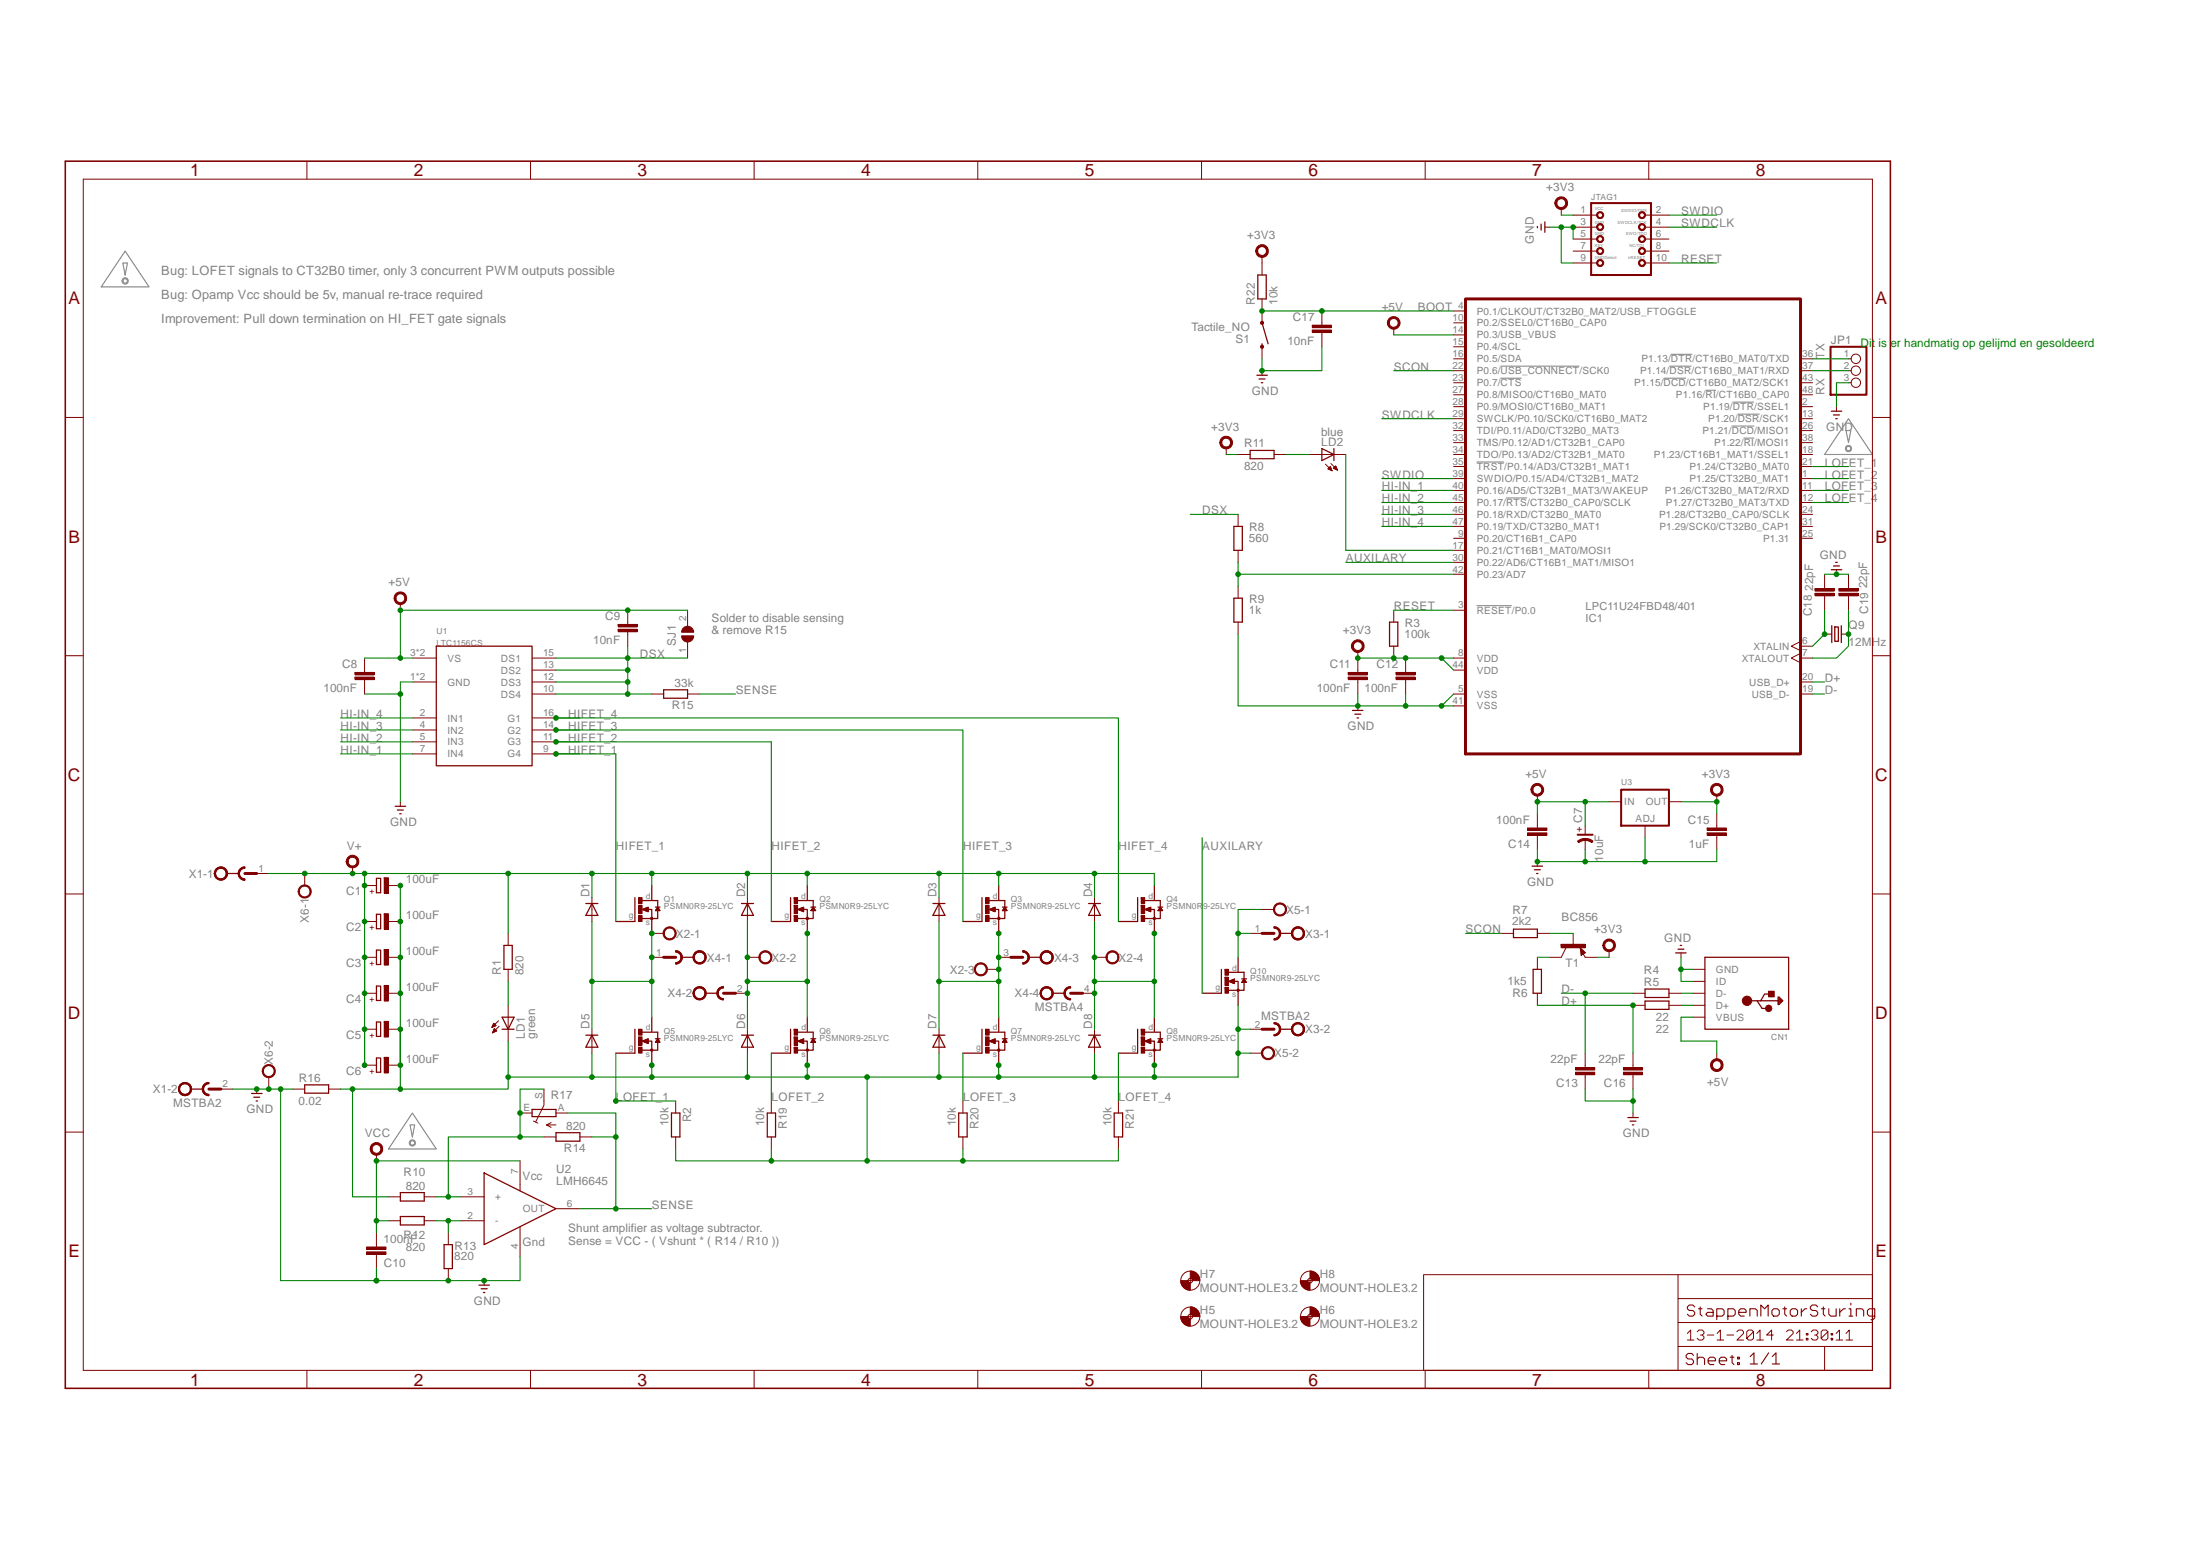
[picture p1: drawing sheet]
<svg xmlns="http://www.w3.org/2000/svg" width="297mm" height="210mm" viewBox="0 0 297 210" stroke-linecap="round" stroke-linejoin="round" font-family="sans-serif">
<defs><g id="words">
<g font-size="2.3" fill="#800000">
<text x="25.8" y="23.9">1</text>
<text x="56.1" y="23.9">2</text>
<text x="86.4" y="23.9">3</text>
<text x="116.6" y="23.9">4</text>
<text x="146.9" y="23.9">5</text>
<text x="177.2" y="23.9">6</text>
<text x="207.5" y="23.9">7</text>
<text x="237.8" y="23.9">8</text>
<text x="9.3" y="41.2">A</text>
<text x="254" y="41.2">A</text>
<text x="9.3" y="73.5">B</text>
<text x="254" y="73.5">B</text>
<text x="9.2" y="105.7">C</text>
<text x="254" y="105.7">C</text>
<text x="9.2" y="138">D</text>
<text x="254" y="138">D</text>
<text x="9.3" y="170.2">E</text>
<text x="254" y="170.2">E</text>
<text x="25.8" y="187.6">1</text>
<text x="56.1" y="187.6">2</text>
<text x="86.4" y="187.6">3</text>
<text x="116.6" y="187.6">4</text>
<text x="146.9" y="187.6">5</text>
<text x="177.2" y="187.6">6</text>
<text x="207.5" y="187.6">7</text>
<text x="237.8" y="187.6">8</text>
</g>
<g font-size="1.7" fill="#808080">
<text x="21.8" y="40.5">Bug: Opamp Vcc should be 5v, manual re-trace required</text>
<text x="21.8" y="37.2">Bug: LOFET signals to CT32B0 timer, only 3 concurrent PWM outputs possible</text>
<text x="21.8" y="43.7">Improvement: Pull down termination on HI_FET gate signals</text>
</g>
<g font-size="1.6" fill="#808080">
<text x="209.4" y="25.9">+3V3</text>
<text x="227.7" y="29.1">SWDIO</text>
<text x="168.9" y="32.4">+3V3</text>
<text x="207.7" y="33" transform="rotate(-90 207.7 33)">GND</text>
<text x="227.7" y="30.8">SWDCLK</text>
<text x="227.7" y="35.6">RESET</text>
<text x="170" y="41.3" transform="rotate(-90 170 41.3)">R22</text>
<text x="173.1" y="41.3" transform="rotate(-90 173.1 41.3)">10k</text>
<text x="161.4" y="44.9">Tactile_NO</text>
<text x="167.3" y="46.5">S1</text>
<text x="174.4" y="46.7">10nF</text>
<text x="175.1" y="43.5">C17</text>
<text x="187.2" y="42.1">+5V</text>
<text x="192" y="42.1">BOOT</text>
<text x="248" y="46.5">JP1</text>
<text x="169.5" y="53.4">GND</text>
<text x="188.8" y="50.2">SCON</text>
<text x="247.1" y="53.4" transform="rotate(-90 247.1 53.4)">RX</text>
<text x="247.1" y="48.6" transform="rotate(-90 247.1 48.6)">TX</text>
<text x="164.1" y="58.3">+3V3</text>
<text x="178.9" y="59">blue</text>
<text x="187.2" y="56.7">SWDCLK</text>
<text x="247.4" y="58.3">GND</text>
<text x="168.5" y="63.6">820</text>
<text x="168.5" y="60.6">R11</text>
<text x="178.9" y="60.4">LD2</text>
<text x="187.2" y="64.8">SWDIO</text>
<text x="247.2" y="63.2">LOFET_1</text>
<text x="247.2" y="64.8">LOFET_2</text>
<text x="162.9" y="69.6">DSX</text>
<text x="169.2" y="71.9">R8</text>
<text x="187.2" y="71.3">HI-IN_4</text>
<text x="187.2" y="69.6">HI-IN_3</text>
<text x="187.2" y="68">HI-IN_2</text>
<text x="187.2" y="66.4">HI-IN_1</text>
<text x="247.2" y="68">LOFET_4</text>
<text x="247.2" y="66.4">LOFET_3</text>
<text x="169.2" y="73.4">560</text>
<text x="182.3" y="76.1">AUXILARY</text>
<text x="246.5" y="75.6">GND</text>
<text x="52.6" y="79.4">+5V</text>
<text x="82" y="84">C9</text>
<text x="169.2" y="83.1">1k</text>
<text x="169.2" y="81.7">R9</text>
<text x="188.8" y="82.6">RESET</text>
<text x="245.4" y="83.5" transform="rotate(-90 245.4 83.5)">C18</text>
<text x="245.6" y="80" transform="rotate(-90 245.6 80)">22pF</text>
<text x="252.9" y="79.7" transform="rotate(-90 252.9 79.7)">22pF</text>
<text x="253" y="83.1" transform="rotate(-90 253 83.1)">C19</text>
<text x="80.3" y="87.2">10nF</text>
<text x="86.7" y="89.1">DSX</text>
<text x="91.5" y="87.5" transform="rotate(-90 91.5 87.5)">SJ1</text>
<text x="96.4" y="85.9">&amp; remove R15</text>
<text x="96.4" y="84.2">Solder to disable sensing</text>
<text x="181.9" y="85.9">+3V3</text>
<text x="190.2" y="86.3">100k</text>
<text x="190.3" y="84.9">R3</text>
<text x="250.4" y="87.5">12MHz</text>
<text x="250.4" y="85.2">Q9</text>
<text x="43.8" y="93.7">100nF</text>
<text x="46.3" y="90.5">C8</text>
<text x="91.4" y="93">33k</text>
<text x="99.6" y="94">SENSE</text>
<text x="178.3" y="93.7">100nF</text>
<text x="180.1" y="90.5">C11</text>
<text x="184.8" y="93.7">100nF</text>
<text x="186.5" y="90.5">C12</text>
<text x="247.2" y="92.3">D+</text>
<text x="247.2" y="94">D-</text>
<text x="46.1" y="97.2">HI-IN_4</text>
<text x="46.1" y="98.8">HI-IN_3</text>
<text x="46.1" y="100.4">HI-IN_2</text>
<text x="77" y="100.4">HIFET_2</text>
<text x="77" y="98.8">HIFET_3</text>
<text x="77" y="97.2">HIFET_4</text>
<text x="91" y="96.1">R15</text>
<text x="182.5" y="98.8">GND</text>
<text x="46.1" y="102.1">HI-IN_1</text>
<text x="77" y="102.1">HIFET_1</text>
<text x="206.6" y="105.3">+5V</text>
<text x="230.5" y="105.3">+3V3</text>
<text x="52.8" y="111.8">GND</text>
<text x="202.7" y="111.5">100nF</text>
<text x="214.3" y="111.4" transform="rotate(-90 214.3 111.4)">C7</text>
<text x="228.6" y="111.5">C15</text>
<text x="25.6" y="118.9">X1-1</text>
<text x="47" y="115">V+</text>
<text x="55" y="119.6">100uF</text>
<text x="83.4" y="115">HIFET_1</text>
<text x="104.5" y="115">HIFET_2</text>
<text x="130.4" y="115">HIFET_3</text>
<text x="151.5" y="115">HIFET_4</text>
<text x="162.9" y="115">AUXILARY</text>
<text x="204.3" y="114.8">C14</text>
<text x="206.8" y="119.9">GND</text>
<text x="217.1" y="116.6" transform="rotate(-90 217.1 116.6)">10uF</text>
<text x="228.7" y="114.8">1uF</text>
<text x="41.8" y="124.9" transform="rotate(-90 41.8 124.9)">X6-1</text>
<text x="46.9" y="121.2">C1</text>
<text x="55" y="124.4">100uF</text>
<text x="79.9" y="121.5" transform="rotate(-90 79.9 121.5)">D1</text>
<text x="100.9" y="121.5" transform="rotate(-90 100.9 121.5)">D2</text>
<text x="126.9" y="121.5" transform="rotate(-90 126.9 121.5)">D3</text>
<text x="148" y="121.5" transform="rotate(-90 148 121.5)">D4</text>
<text x="174.2" y="123.7">X5-1</text>
<text x="204.8" y="125.2">2k2</text>
<text x="204.8" y="123.8">R7</text>
<text x="211.5" y="124.8">BC856</text>
<text x="46.9" y="126.1">C2</text>
<text x="46.9" y="130.9">C3</text>
<text x="55" y="129.3">100uF</text>
<text x="91.5" y="126.9">X2-1</text>
<text x="95.8" y="130.2">X4-1</text>
<text x="104.5" y="130.2">X2-2</text>
<text x="128.6" y="131.8">X2-3</text>
<text x="142.8" y="130.2">X4-3</text>
<text x="151.5" y="130.2">X2-4</text>
<text x="176.8" y="126.9">X3-1</text>
<text x="198.5" y="126.4">SCON</text>
<text x="212" y="130.9">T1</text>
<text x="215.9" y="126.4">+3V3</text>
<text x="222.7" y="131.9">R4</text>
<text x="225.4" y="127.5">GND</text>
<text x="46.9" y="135.8">C4</text>
<text x="55" y="134.2">100uF</text>
<text x="67.9" y="132" transform="rotate(-90 67.9 132)">R1</text>
<text x="70.9" y="132" transform="rotate(-90 70.9 132)">820</text>
<text x="90.4" y="135">X4-2</text>
<text x="137.4" y="135">X4-4</text>
<text x="140.2" y="136.9">MSTBA4</text>
<text x="204.2" y="133.3">1k5</text>
<text x="204.8" y="135">R6</text>
<text x="211.5" y="136.1">D+</text>
<text x="211.5" y="134.5">D-</text>
<text x="222.7" y="133.5">R5</text>
<text x="46.9" y="140.7">C5</text>
<text x="55" y="143.9">100uF</text>
<text x="55" y="139">100uF</text>
<text x="71.1" y="140.6" transform="rotate(-90 71.1 140.6)">LD1</text>
<text x="72.5" y="140.6" transform="rotate(-90 72.5 140.6)">green</text>
<text x="79.9" y="139.3" transform="rotate(-90 79.9 139.3)">D5</text>
<text x="100.9" y="139.3" transform="rotate(-90 100.9 139.3)">D6</text>
<text x="126.9" y="139.3" transform="rotate(-90 126.9 139.3)">D7</text>
<text x="148" y="139.3" transform="rotate(-90 148 139.3)">D8</text>
<text x="170.8" y="138">MSTBA2</text>
<text x="172.6" y="143.2">X5-2</text>
<text x="176.8" y="139.9">X3-2</text>
<text x="210" y="144">22pF</text>
<text x="216.5" y="144">22pF</text>
<text x="224.3" y="139.8">22</text>
<text x="224.3" y="138.2">22</text>
<text x="20.7" y="148">X1-2</text>
<text x="23.4" y="149.9">MSTBA2</text>
<text x="37" y="144.2" transform="rotate(-90 37 144.2)">X6-2</text>
<text x="40.4" y="149.5">0.02</text>
<text x="40.5" y="146.5">R16</text>
<text x="46.9" y="145.5">C6</text>
<text x="74.6" y="148.7">R17</text>
<text x="83.4" y="149.1">LOFET_1</text>
<text x="104.5" y="149.1">LOFET_2</text>
<text x="130.4" y="149.1">LOFET_3</text>
<text x="151.5" y="149.1">LOFET_4</text>
<text x="210.8" y="147.2">C13</text>
<text x="217.3" y="147.2">C16</text>
<text x="231.2" y="147">+5V</text>
<text x="33.4" y="150.7">GND</text>
<text x="49.4" y="153.9">VCC</text>
<text x="76.7" y="153">820</text>
<text x="90.5" y="152.5" transform="rotate(-90 90.5 152.5)">10k</text>
<text x="93.6" y="152" transform="rotate(-90 93.6 152)">R2</text>
<text x="103.5" y="152.5" transform="rotate(-90 103.5 152.5)">10k</text>
<text x="106.6" y="152.8" transform="rotate(-90 106.6 152.8)">R19</text>
<text x="129.5" y="152.5" transform="rotate(-90 129.5 152.5)">10k</text>
<text x="132.5" y="152.8" transform="rotate(-90 132.5 152.8)">R20</text>
<text x="150.5" y="152.5" transform="rotate(-90 150.5 152.5)">10k</text>
<text x="153.6" y="152.8" transform="rotate(-90 153.6 152.8)">R21</text>
<text x="219.8" y="153.9">GND</text>
<text x="54.7" y="159.3">R10</text>
<text x="55" y="161.1">820</text>
<text x="70.8" y="159.8">Vcc</text>
<text x="75.3" y="160.4">LMH6645</text>
<text x="75.3" y="158.8">U2</text>
<text x="76.4" y="156">R14</text>
<text x="54.7" y="167.7">R12</text>
<text x="77" y="166.8">Shunt amplifier as voltage subtractor.</text>
<text x="88.3" y="163.6">SENSE</text>
<text x="52" y="168.3">100nF</text>
<text x="52" y="171.5">C10</text>
<text x="55" y="169.3">820</text>
<text x="61.5" y="170.6">820</text>
<text x="61.5" y="169.2">R13</text>
<text x="70.8" y="168.7">Gnd</text>
<text x="77" y="168.5">Sense = VCC - ( Vshunt * ( R14 / R10 ))</text>
<text x="162.5" y="173">H7</text>
<text x="178.7" y="173">H8</text>
<text x="64.2" y="176.6">GND</text>
<text x="162.5" y="177.9">H5</text>
<text x="162.5" y="179.8">MOUNT-HOLE3.2</text>
<text x="162.5" y="174.9">MOUNT-HOLE3.2</text>
<text x="178.7" y="179.8">MOUNT-HOLE3.2</text>
<text x="178.7" y="174.9">MOUNT-HOLE3.2</text>
<text x="178.7" y="177.9">H6</text>
</g>
<text font-size="1.6" fill="#008000" x="252" y="46.9">Dit is er handmatig op gelijmd en gesoldeerd</text>
<g font-size="1.5" fill="#808080">
<text x="214.7" y="82.6">LPC11U24FBD48/401</text>
<text x="214.7" y="84.2">IC1</text>
</g>
<g font-size="1.4" fill="#808080">
<text x="214.1" y="28.9">1</text>
<text x="224.3" y="28.9">2</text>
<text x="214.1" y="30.5">3</text>
<text x="214.1" y="32.1">5</text>
<text x="214.1" y="33.8">7</text>
<text x="214.1" y="35.4">9</text>
<text x="224.3" y="30.5">4</text>
<text x="224.3" y="32.1">6</text>
<text x="224.3" y="33.8">8</text>
<text x="224.3" y="35.4">10</text>
<text x="197.5" y="41.9">4</text>
<text x="196.7" y="43.5">10</text>
<text x="196.7" y="45.1">14</text>
<text x="196.7" y="46.7">15</text>
<text x="200" y="44.2">P0.2/SSEL0/CT16B0_CAP0</text>
<text x="200" y="45.8">P0.3/USB_VBUS</text>
<text x="200" y="47.4">P0.4/SCL</text>
<text x="200" y="42.6">P0.1/CLKOUT/CT32B0_MAT2/USB_FTOGGLE</text>
<text x="196.7" y="48.3">16</text>
<text x="196.7" y="53.2">27</text>
<text x="196.7" y="50">22</text>
<text x="196.7" y="51.6">23</text>
<text x="200" y="50.7">P0.6/USB_CONNECT/SCK0</text>
<text x="200" y="49.1">P0.5/SDA</text>
<text x="200" y="53.9">P0.8/MISO0/CT16B0_MAT0</text>
<text x="200" y="52.3">P0.7/CTS</text>
<text x="221.3" y="52.3">P1.15/DCD/CT16B0_MAT2/SCK1</text>
<text x="222.1" y="50.7">P1.14/DSR/CT16B0_MAT1/RXD</text>
<text x="222.3" y="49.1">P1.13/DTR/CT16B0_MAT0/TXD</text>
<text x="227" y="53.9">P1.16/RI/CT16B0_CAP0</text>
<text x="244.1" y="48.3">36</text>
<text x="244.1" y="50">37</text>
<text x="244.1" y="51.6">43</text>
<text x="244.1" y="53.2">48</text>
<text x="249.7" y="48.3">1</text>
<text x="249.7" y="50">2</text>
<text x="249.7" y="51.6">3</text>
<text x="196.7" y="54.8">28</text>
<text x="196.7" y="56.5">29</text>
<text x="196.7" y="58.1">32</text>
<text x="196.7" y="59.7">33</text>
<text x="200" y="55.5">P0.9/MOSI0/CT16B0_MAT1</text>
<text x="200" y="57.2">SWCLK/P0.10/SCK0/CT16B0_MAT2</text>
<text x="200" y="58.8">TDI/P0.11/AD0/CT32B0_MAT3</text>
<text x="230.6" y="58.8">P1.21/DCD/MISO1</text>
<text x="230.7" y="55.5">P1.19/DTR/SSEL1</text>
<text x="231.4" y="57.2">P1.20/DSR/SCK1</text>
<text x="244.1" y="54.8">2</text>
<text x="244.1" y="56.5">13</text>
<text x="244.1" y="58.1">26</text>
<text x="244.1" y="59.7">38</text>
<text x="196.7" y="61.3">34</text>
<text x="196.7" y="64.6">39</text>
<text x="196.7" y="62.9">35</text>
<text x="200" y="60.4">TMS/P0.12/AD1/CT32B1_CAP0</text>
<text x="200" y="62">TDO/P0.13/AD2/CT32B1_MAT0</text>
<text x="200" y="63.6">TRST/P0.14/AD3/CT32B1_MAT1</text>
<text x="200" y="65.3">SWDIO/P0.15/AD4/CT32B1_MAT2</text>
<text x="224" y="62">P1.23/CT16B1_MAT1/SSEL1</text>
<text x="228.8" y="63.6">P1.24/CT32B0_MAT0</text>
<text x="228.8" y="65.3">P1.25/CT32B0_MAT1</text>
<text x="232.2" y="60.4">P1.22/RI/MOSI1</text>
<text x="244.1" y="61.3">18</text>
<text x="244.1" y="62.9">21</text>
<text x="244.1" y="64.6">1</text>
<text x="196.7" y="66.2">40</text>
<text x="196.7" y="67.8">45</text>
<text x="196.7" y="69.4">46</text>
<text x="196.7" y="71">47</text>
<text x="200" y="66.9">P0.16/AD5/CT32B1_MAT3/WAKEUP</text>
<text x="200" y="68.5">P0.17/RTS/CT32B0_CAP0/SCLK</text>
<text x="200" y="70.1">P0.18/RXD/CT32B0_MAT0</text>
<text x="200" y="71.8">P0.19/TXD/CT32B0_MAT1</text>
<text x="224.7" y="70.1">P1.28/CT32B0_CAP0/SCLK</text>
<text x="224.8" y="71.8">P1.29/SCK0/CT32B0_CAP1</text>
<text x="225.5" y="66.9">P1.26/CT32B0_MAT2/RXD</text>
<text x="225.6" y="68.5">P1.27/CT32B0_MAT3/TXD</text>
<text x="244.1" y="66.2">11</text>
<text x="244.1" y="67.8">12</text>
<text x="244.1" y="71">31</text>
<text x="244.1" y="69.4">24</text>
<text x="196.7" y="74.3">17</text>
<text x="196.7" y="75.9">30</text>
<text x="196.7" y="77.5">42</text>
<text x="197.5" y="72.7">9</text>
<text x="200" y="73.4">P0.20/CT16B1_CAP0</text>
<text x="200" y="75">P0.21/CT16B1_MAT0/MOSI1</text>
<text x="200" y="76.6">P0.22/AD6/CT16B1_MAT1/MISO1</text>
<text x="238.8" y="73.4">P1.31</text>
<text x="244.1" y="72.7">25</text>
<text x="197.5" y="82.4">3</text>
<text x="200" y="83.1">RESET/P0.0</text>
<text x="200" y="78.2">P0.23/AD7</text>
<text x="55.6" y="88.9">3*2</text>
<text x="60.6" y="89.6">VS</text>
<text x="67.9" y="89.6">DS1</text>
<text x="73.6" y="88.9">15</text>
<text x="92.9" y="88.5" transform="rotate(-90 92.9 88.5)">1</text>
<text x="92.9" y="84" transform="rotate(-90 92.9 84)">2</text>
<text x="197.5" y="88.9">8</text>
<text x="200" y="89.6">VDD</text>
<text x="235.9" y="89.6">XTALOUT</text>
<text x="237.5" y="88">XTALIN</text>
<text x="244.1" y="87.2">6</text>
<text x="244.1" y="88.9">7</text>
<text x="55.6" y="92.1">1*2</text>
<text x="60.6" y="92.8">GND</text>
<text x="67.9" y="91.2">DS2</text>
<text x="67.9" y="92.8">DS3</text>
<text x="67.9" y="94.4">DS4</text>
<text x="73.6" y="90.5">13</text>
<text x="73.6" y="92.1">12</text>
<text x="73.6" y="93.7">10</text>
<text x="196.7" y="95.4">41</text>
<text x="196.7" y="90.5">44</text>
<text x="197.5" y="93.7">5</text>
<text x="200" y="91.2">VDD</text>
<text x="200" y="94.4">VSS</text>
<text x="236.9" y="92.8">USB_D+</text>
<text x="237.3" y="94.4">USB_D-</text>
<text x="244.1" y="92.1">20</text>
<text x="244.1" y="93.7">19</text>
<text x="56.9" y="97">2</text>
<text x="56.9" y="98.6">4</text>
<text x="56.9" y="100.2">5</text>
<text x="56.9" y="101.8">7</text>
<text x="60.6" y="97.7">IN1</text>
<text x="60.6" y="99.3">IN2</text>
<text x="60.6" y="100.9">IN3</text>
<text x="68.7" y="97.7">G1</text>
<text x="68.7" y="99.3">G2</text>
<text x="68.7" y="100.9">G3</text>
<text x="73.6" y="97">16</text>
<text x="73.6" y="98.6">14</text>
<text x="73.6" y="100.2">11</text>
<text x="73.6" y="101.8">9</text>
<text x="200" y="96.1">VSS</text>
<text x="60.6" y="102.6">IN4</text>
<text x="68.7" y="102.6">G4</text>
<text x="220" y="108.9">IN</text>
<text x="221.5" y="111.3">ADJ</text>
<text x="222.9" y="108.9">OUT</text>
<text x="35" y="118">1</text>
<text x="88.9" y="129.4">1</text>
<text x="135.9" y="129.4">3</text>
<text x="170" y="126.2">1</text>
<text x="232.4" y="131.7">GND</text>
<text x="99.8" y="134.2">2</text>
<text x="146.9" y="134.2">4</text>
<text x="232.4" y="136.6">D+</text>
<text x="232.4" y="135">D-</text>
<text x="232.4" y="133.3">ID</text>
<text x="170" y="139.1">2</text>
<text x="232.4" y="138.2">VBUS</text>
<text x="30.1" y="147.2">2</text>
<text x="73.5" y="148.8" transform="rotate(-90 73.5 148.8)">S</text>
<text x="70.9" y="150.5">E</text>
<text x="75.6" y="150.5">A</text>
<text x="63.3" y="161.8">3</text>
<text x="70.2" y="158.9" transform="rotate(-90 70.2 158.9)">7</text>
<text x="63.3" y="165">2</text>
<text x="67.1" y="162.5">+</text>
<text x="67.1" y="165.8">-</text>
<text x="70.8" y="164.1">OUT</text>
<text x="76.8" y="163.4">6</text>
<text x="70.2" y="169.1" transform="rotate(-90 70.2 169.1)">4</text>
</g>
<text font-size="1.3" fill="#800000" x="214.3" y="112.6" transform="rotate(-90 214.3 112.6)">+</text>
<g font-size="1.1" fill="#808080">
<text x="215.5" y="27.1">JTAG1</text>
<text x="59.1" y="87.5">LTC1156CS</text>
<text x="59.1" y="85.9">U1</text>
<text x="219.6" y="106.3">U3</text>
<text x="85.2" y="124.3">g</text>
<text x="87.5" y="121.7">d</text>
<text x="87.5" y="125.2">s</text>
<text x="89.9" y="123.1">PSMN0R9-25LYC</text>
<text x="89.9" y="122.2">Q1</text>
<text x="106.3" y="124.3">g</text>
<text x="108.5" y="121.7">d</text>
<text x="108.5" y="125.2">s</text>
<text x="111" y="123.1">PSMN0R9-25LYC</text>
<text x="111" y="122.2">Q2</text>
<text x="132.2" y="124.3">g</text>
<text x="134.5" y="121.7">d</text>
<text x="134.5" y="125.2">s</text>
<text x="136.9" y="123.1">PSMN0R9-25LYC</text>
<text x="136.9" y="122.2">Q3</text>
<text x="153.3" y="124.3">g</text>
<text x="155.6" y="121.7">d</text>
<text x="155.6" y="125.2">s</text>
<text x="158" y="123.1">PSMN0R9-25LYC</text>
<text x="158" y="122.2">Q4</text>
<text x="166.9" y="131.4">d</text>
<text x="169.4" y="131.9">Q10</text>
<text x="164.6" y="134">g</text>
<text x="166.9" y="135">s</text>
<text x="169.4" y="132.9">PSMN0R9-25LYC</text>
<text x="85.2" y="142.1">g</text>
<text x="87.5" y="139.5">d</text>
<text x="87.5" y="143.1">s</text>
<text x="89.9" y="140.9">PSMN0R9-25LYC</text>
<text x="89.9" y="140">Q5</text>
<text x="106.3" y="142.1">g</text>
<text x="108.5" y="139.5">d</text>
<text x="108.5" y="143.1">s</text>
<text x="111" y="140.9">PSMN0R9-25LYC</text>
<text x="111" y="140">Q6</text>
<text x="132.2" y="142.1">g</text>
<text x="134.5" y="139.5">d</text>
<text x="134.5" y="143.1">s</text>
<text x="136.9" y="140.9">PSMN0R9-25LYC</text>
<text x="136.9" y="140">Q7</text>
<text x="153.3" y="142.1">g</text>
<text x="155.6" y="139.5">d</text>
<text x="155.6" y="143.1">s</text>
<text x="158" y="140.9">PSMN0R9-25LYC</text>
<text x="158" y="140">Q8</text>
<text x="239.9" y="140.8">CN1</text>
</g>
<g font-size="1.1" fill="#800000">
<text x="50.1" y="121.1">+</text>
<text x="50.1" y="125.9">+</text>
<text x="50.1" y="130.8">+</text>
<text x="50.1" y="135.7">+</text>
<text x="50.1" y="140.5">+</text>
<text x="50.1" y="145.4">+</text>
</g>
<g font-size=".6" fill="#808080">
<text x="216" y="28.5">VCC</text>
<text x="219.6" y="28.6">SWDIO/TMS</text>
<text x="216" y="30.3">GND</text>
<text x="216" y="31.9">GND</text>
<text x="216" y="33.5">KEY</text>
<text x="216" y="35.1">GNDDetect</text>
<text x="219.1" y="30.3">SWDCLK/TCK</text>
<text x="220.2" y="31.9">SWO/TDO</text>
<text x="220.6" y="35.1">nRESET</text>
<text x="220.7" y="33.5">NC/TDI</text>
</g>
</g></defs>
<path d="M17 34l3.2 4.8h-6.5z" fill="none" stroke="#808080" stroke-width=".15"/>
<path d="M16.7 37.7a.43 .43 0 0 1 .6 .1 .43 .43 0 0 1-.2 .6 .43 .43 0 0 1-.6-.4h.2a.3 .3 0 0 1 .4-.2 .3 .3 0 0 1 .1 .5 .3 .3 0 0 1-.5-.1v-.2h-.2z" fill-rule="evenodd" fill="#808080"/>
<path d="M16.7 37.7a.43 .43 0 0 1 .6 .1 .43 .43 0 0 1-.2 .6 .43 .43 0 0 1-.6-.4h.2a.3 .3 0 0 1 .4-.2 .3 .3 0 0 1 .1 .5 .3 .3 0 0 1-.5-.1v-.2h-.2z" fill="none" stroke="#808080" stroke-width=".14"/>
<path d="M16.6 35.6h.7l-.3 1.6zM250.4 56.7l3.2 4.8h-6.5z" fill="none" stroke="#808080" stroke-width=".15"/>
<path d="M250.1 60.4a.43 .43 0 0 1 .7 .1 .43 .43 0 0 1-.3 .6 .43 .43 0 0 1-.5-.4h.1a.29 .29 0 0 1 .4-.2 .29 .29 0 0 1 .1 .5 .29 .29 0 0 1-.5-.1v-.2h-.1z" fill-rule="evenodd" fill="#808080"/>
<path d="M250.1 60.4a.43 .43 0 0 1 .7 .1 .43 .43 0 0 1-.3 .6 .43 .43 0 0 1-.5-.4h.1a.29 .29 0 0 1 .4-.2 .29 .29 0 0 1 .1 .5 .29 .29 0 0 1-.5-.1v-.2h-.1z" fill="none" stroke="#808080" stroke-width=".14"/>
<path d="M250 58.3h.7l-.3 1.6zM55.9 150.7l3.2 4.9h-6.5z" fill="none" stroke="#808080" stroke-width=".15"/>
<path d="M55.6 154.4a.43 .43 0 0 1 .6 .1 .43 .43 0 0 1-.2 .6 .43 .43 0 0 1-.6-.4h.2a.3 .3 0 0 1 .4-.2 .3 .3 0 0 1 .1 .5 .3 .3 0 0 1-.5-.1v-.2h-.2z" fill-rule="evenodd" fill="#808080"/>
<g fill="none" stroke="#808080" stroke-width=".14">
<path d="M203.2 49.6h10.7M203.2 51.2h2.9M225.3 51.2h3.1M226.1 49.6h3M226.3 48h2.9M231 52.8h1.4M234.6 57.7h3M234.7 54.4h2.9M235.3 56.1h3M236.2 59.3h1.4M200 62.5h3.7M204 67.4h2.8"/>
<path d="M200 82h4.8M55.6 154.4a.43 .43 0 0 1 .6 .1 .43 .43 0 0 1-.2 .6 .43 .43 0 0 1-.6-.4h.2a.3 .3 0 0 1 .4-.2 .3 .3 0 0 1 .1 .5 .3 .3 0 0 1-.5-.1v-.2h-.2z"/>
</g>
<path d="M55.5 152.3h.7l-.3 1.6z" fill="none" stroke="#808080" stroke-width=".15"/>
<path d="M47.7 117.3v1" fill="none" stroke="#800000" stroke-width=".14"/>
<path d="M47.1 116.1a.86 .86 0 0 1 1.4 .1 .86 .86 0 0 1-.5 1.3 .86 .86 0 0 1-1.1-.9h.3a.6 .6 0 0 1 .8-.5 .6 .6 0 0 1 .1 1 .6 .6 0 0 1-.9-.3v-.2h-.3z" fill-rule="evenodd" fill="#800000"/>
<path d="M47.1 116.1a.86 .86 0 0 1 1.4 .1 .86 .86 0 0 1-.5 1.3 .86 .86 0 0 1-1.1-.9h.3a.6 .6 0 0 1 .8-.5 .6 .6 0 0 1 .1 1 .6 .6 0 0 1-.9-.3v-.2h-.3z" fill="none" stroke="#800000" stroke-width=".14"/>
<path d="M88.3 119.9v1.9M86 121.5v3.3h-2.6M87 121.9h2.1v.9M87.8 123.1h.5v1.3M88.3 124.4v2M88.8 122.8h.6M89.1 123.3v1.1h-2.1" fill="none" stroke="#800000" stroke-width=".17"/>
<path d="M88.2 124.2h.2v.3h-.2z" fill-rule="evenodd" fill="#800000"/>
<path d="M88.2 124.2h.2v.3h-.2z" fill="none" stroke="#800000" stroke-width=".14"/>
<path d="M86.5 122.6h.5v1.1h-.5z" fill="#800000"/>
<path d="M86.5 122.6h.5v1.1h-.5zM86.5 122.6h.1" fill="none" stroke="#800000" stroke-width=".14"/>
<path d="M86.5 121.5h.5v.8h-.5z" fill="#800000"/>
<path d="M86.5 121.5h.5v.8h-.5zM86.5 121.5h.1" fill="none" stroke="#800000" stroke-width=".14"/>
<path d="M86.5 124h.5v.8h-.5z" fill="#800000"/>
<g fill="none" stroke="#800000" stroke-width=".14">
<path d="M86.5 124h.5v.8h-.5zM86.5 124h.1M87 123.1l.8-.3v.6zM87 123.1h.8M87.1 123.1h.7M87.1 123.2h.7M87.2 123h.6M87.2 123.2h.6M87.3 123h.5M87.4 123.3h.4M87.5 122.9h.3M87.5 123.3h.3"/>
<path d="M87.6 122.9h.2M87.6 123.4h.2M87.7 122.9h.1M87.7 123.4h.1M88.8 123.3h.6M88.8 123.2h.6M88.8 123.2h.5M88.9 123.1h.4M88.9 123h.3M89 123h.2M89 122.9h.2M89.1 122.9h.1"/>
<path d="M89.1 122.8l.3 .5h-.6z"/>
</g>
<path d="M109.3 119.9v1.9M107.1 121.5v3.3h-2.6M108.1 121.9h2v.9M108.9 123.1h.4v1.3M109.3 124.4v2M109.8 122.8h.7M110.1 123.3v1.1h-2" fill="none" stroke="#800000" stroke-width=".17"/>
<path d="M109.2 124.2h.2l.1 .1-.1 .2h-.2z" fill-rule="evenodd" fill="#800000"/>
<path d="M109.2 124.2h.2l.1 .1-.1 .2h-.2z" fill="none" stroke="#800000" stroke-width=".14"/>
<path d="M107.6 122.6h.4v1.1h-.4z" fill="#800000"/>
<path d="M107.6 122.6h.4v1.1h-.4zM107.6 122.6h.1" fill="none" stroke="#800000" stroke-width=".14"/>
<path d="M107.6 121.5h.4v.8h-.4z" fill="#800000"/>
<path d="M107.6 121.5h.4v.8h-.4zM107.6 121.5h.1" fill="none" stroke="#800000" stroke-width=".14"/>
<path d="M107.6 124h.4v.8h-.4z" fill="#800000"/>
<g fill="none" stroke="#800000" stroke-width=".14">
<path d="M107.6 124h.4v.8h-.4zM107.6 124h.1M108.1 123.1l.8-.3v.6zM108.1 123.1h.8M108.2 123.1h.7M108.2 123.2h.7M108.3 123h.6M108.3 123.2h.6M108.4 123h.5M108.4 123.3h.5M108.5 122.9h.4M108.6 123.3h.3"/>
<path d="M108.6 122.9h.3M108.7 123.4h.2M108.8 122.9h.1M108.8 123.4h.1M109.8 123.3h.7M109.9 123.2h.5M109.9 123.1h.5M110 123.1h.3M110 123h.3M110.1 122.9h.2M110.1 122.9h.1M110.1 122.8l.4 .5h-.7z"/>
</g>
<path d="M135.3 119.9v1.9M133 121.5v3.3h-2.6M134 121.9h2.1v.9M134.8 123.1h.5v1.3M135.3 124.4v2M135.8 122.8h.6M136.1 123.3v1.1h-2.1" fill="none" stroke="#800000" stroke-width=".17"/>
<path d="M135.2 124.2h.2v.1v.2h-.2z" fill-rule="evenodd" fill="#800000"/>
<path d="M135.2 124.2h.2v.1v.2h-.2z" fill="none" stroke="#800000" stroke-width=".14"/>
<path d="M133.5 122.6h.5v1.1h-.5z" fill="#800000"/>
<path d="M133.5 122.6h.5v1.1h-.5zM133.5 122.6h.1" fill="none" stroke="#800000" stroke-width=".14"/>
<path d="M133.5 121.5h.5v.8h-.5z" fill="#800000"/>
<path d="M133.5 121.5h.5v.8h-.5zM133.5 121.5h.1" fill="none" stroke="#800000" stroke-width=".14"/>
<path d="M133.5 124h.5v.8h-.5z" fill="#800000"/>
<g fill="none" stroke="#800000" stroke-width=".14">
<path d="M133.5 124h.5v.8h-.5zM133.5 124h.1M134 123.1l.8-.3v.6zM134 123.1h.8M134.1 123.1h.7M134.1 123.2h.7M134.2 123h.6M134.3 123.2h.5M134.3 123h.5M134.4 123.3h.4M134.5 122.9h.3M134.5 123.3h.3"/>
<path d="M134.6 122.9h.2M134.6 123.4h.2M134.7 122.9h.1M134.7 123.4h.1M135.8 123.3h.6M135.8 123.2h.6M135.9 123.1h.4M135.9 123h.3M136 123h.2M136 122.9h.2M136 122.9h.1M136.1 122.9h.1"/>
<path d="M136.1 122.8l.3 .5h-.6z"/>
</g>
<path d="M156.4 119.9v1.9M154.1 121.5v3.3h-2.6M155.1 121.9h2.1v.9M155.9 123.1h.5v1.3M156.4 124.4v2M156.8 122.8h.7M157.2 123.3v1.1h-2.1" fill="none" stroke="#800000" stroke-width=".17"/>
<path d="M156.2 124.2h.3v.3h-.3z" fill-rule="evenodd" fill="#800000"/>
<path d="M156.2 124.2h.3v.3h-.3z" fill="none" stroke="#800000" stroke-width=".14"/>
<path d="M154.6 122.6h.4v1.1h-.4z" fill="#800000"/>
<path d="M154.6 122.6h.4v1.1h-.4zM154.6 122.6h.1" fill="none" stroke="#800000" stroke-width=".14"/>
<path d="M154.6 121.5h.4v.8h-.4z" fill="#800000"/>
<path d="M154.6 121.5h.4v.8h-.4zM154.6 121.5h.1" fill="none" stroke="#800000" stroke-width=".14"/>
<path d="M154.6 124h.4v.8h-.4z" fill="#800000"/>
<g fill="none" stroke="#800000" stroke-width=".14">
<path d="M154.6 124h.4v.8h-.4zM154.6 124h.1M155.1 123.1l.8-.3v.6zM155.1 123.1h.8M155.2 123.1h.7M155.2 123.2h.7M155.3 123h.6M155.3 123.2h.6M155.4 123h.5M155.4 123.3h.5M155.5 122.9h.4M155.6 123.3h.3"/>
<path d="M155.7 122.9h.2M155.7 123.4h.2M155.8 122.9h.1M155.8 123.4h.1M156.8 123.3h.7M156.9 123.2h.6M156.9 123.2h.5M156.9 123.1h.5M157 123.1h.3M157 123h.3M157.1 123h.2M157.1 122.9h.2"/>
<path d="M157.1 122.9h.1M157.2 122.8l.3 .5h-.7z"/>
</g>
<path d="M154.1 139.3v3.3h-2.6M155.1 139.7h2.1v.9M156.4 137.7v2M155.9 140.9h.5v1.3M156.4 142.3v1.9M156.8 140.6h.7M157.2 141.1v1.1h-2.1" fill="none" stroke="#800000" stroke-width=".17"/>
<path d="M156.2 142h.3v.3h-.3z" fill-rule="evenodd" fill="#800000"/>
<path d="M156.2 142h.3v.3h-.3z" fill="none" stroke="#800000" stroke-width=".14"/>
<path d="M154.6 140.4h.4v1.1h-.4z" fill="#800000"/>
<path d="M154.6 140.4h.4v1.1h-.4zM154.6 140.4h.1" fill="none" stroke="#800000" stroke-width=".14"/>
<path d="M154.6 139.3h.4v.8h-.4z" fill="#800000"/>
<path d="M154.6 139.3h.4v.8h-.4zM154.6 139.3h.1" fill="none" stroke="#800000" stroke-width=".14"/>
<path d="M154.6 141.8h.4v.8h-.4z" fill="#800000"/>
<g fill="none" stroke="#800000" stroke-width=".14">
<path d="M154.6 141.8h.4v.8h-.4zM154.6 141.8h.1M155.1 140.9l.8-.3v.7zM155.1 141h.8M155.1 140.9h.8M155.2 141h.7M155.3 140.9h.6M155.4 141.1h.5M155.4 140.8h.5M155.5 141.1h.4M155.5 140.8h.4M155.6 141.2h.3"/>
<path d="M155.6 140.7h.3M155.7 141.2h.2M155.7 140.7h.2M155.9 141.3h.1M155.9 140.6h.1M156.9 141.1h.6M156.9 141h.5M157 140.9h.4M157 140.9h.3M157 140.8h.3M157.1 140.8h.2M157.1 140.7h.1"/>
<path d="M157.2 140.6h.1M157.2 140.6l.3 .5h-.7z"/>
</g>
<path d="M133 139.3v3.3h-2.6M134 139.7h2.1v.9M135.3 137.7v2M134.8 140.9h.5v1.3M135.3 142.3v1.9M135.8 140.6h.6M136.1 141.1v1.1h-2.1" fill="none" stroke="#800000" stroke-width=".17"/>
<path d="M135.2 142h.2v.2v.1h-.2z" fill-rule="evenodd" fill="#800000"/>
<path d="M135.2 142h.2v.2v.1h-.2z" fill="none" stroke="#800000" stroke-width=".14"/>
<path d="M133.5 140.4h.5v1.1h-.5z" fill="#800000"/>
<path d="M133.5 140.4h.5v1.1h-.5zM133.5 140.4h.1" fill="none" stroke="#800000" stroke-width=".14"/>
<path d="M133.5 139.3h.5v.8h-.5z" fill="#800000"/>
<path d="M133.5 139.3h.5v.8h-.5zM133.5 139.3h.1" fill="none" stroke="#800000" stroke-width=".14"/>
<path d="M133.5 141.8h.5v.8h-.5z" fill="#800000"/>
<g fill="none" stroke="#800000" stroke-width=".14">
<path d="M133.5 141.8h.5v.8h-.5zM133.5 141.8h.1M134 140.9l.8-.3v.7zM134 141h.8M134 140.9h.8M134.2 141h.6M134.2 140.9h.6M134.3 141.1h.5M134.3 140.8h.5M134.4 141.1h.4M134.4 140.8h.4M134.5 141.2h.3"/>
<path d="M134.5 140.7h.3M134.7 141.2h.1M134.7 140.7h.1M134.8 141.3h.1M134.8 140.6h.1M135.8 141.1h.6M135.8 141h.6M135.9 141h.4M135.9 140.9h.4M136 140.8h.2M136 140.7h.2M136.1 140.7h.1"/>
<path d="M136.1 140.6h.1M136.1 140.6l.3 .5h-.6z"/>
</g>
<path d="M107.1 139.3v3.3h-2.6M108.1 139.7h2v.9M109.3 137.7v2M108.9 140.9h.4v1.3M109.3 142.3v1.9M109.8 140.6h.7M110.1 141.1v1.1h-2" fill="none" stroke="#800000" stroke-width=".17"/>
<path d="M109.2 142h.2l.1 .2-.1 .1h-.2z" fill-rule="evenodd" fill="#800000"/>
<path d="M109.2 142h.2l.1 .2-.1 .1h-.2z" fill="none" stroke="#800000" stroke-width=".14"/>
<path d="M107.6 140.4h.4v1.1h-.4z" fill="#800000"/>
<path d="M107.6 140.4h.4v1.1h-.4zM107.6 140.4h.1" fill="none" stroke="#800000" stroke-width=".14"/>
<path d="M107.6 139.3h.4v.8h-.4z" fill="#800000"/>
<path d="M107.6 139.3h.4v.8h-.4zM107.6 139.3h.1" fill="none" stroke="#800000" stroke-width=".14"/>
<path d="M107.6 141.8h.4v.8h-.4z" fill="#800000"/>
<g fill="none" stroke="#800000" stroke-width=".14">
<path d="M107.6 141.8h.4v.8h-.4zM107.6 141.8h.1M108.1 140.9l.8-.3v.7zM108.1 141h.8M108.1 140.9h.8M108.2 141h.7M108.2 140.9h.7M108.3 141.1h.6M108.3 140.8h.6M108.5 141.1h.4M108.5 140.8h.4M108.6 141.2h.3"/>
<path d="M108.6 140.7h.3M108.7 141.2h.2M108.7 140.7h.2M108.9 141.3h.1M108.9 140.6h.1M109.9 141.1h.5M109.9 141h.5M110 140.9h.4M110 140.9h.3M110 140.8h.3M110.1 140.8h.2M110.1 140.7h.1"/>
<path d="M110.1 140.6h.1M110.1 140.6l.4 .5h-.7z"/>
</g>
<path d="M86 139.3v3.3h-2.6M87 139.7h2.1v.9M88.3 137.7v2M87.8 140.9h.5v1.3M88.3 142.3v1.9M88.8 140.6h.6M89.1 141.1v1.1h-2.1" fill="none" stroke="#800000" stroke-width=".17"/>
<path d="M88.2 142h.2v.3h-.2z" fill-rule="evenodd" fill="#800000"/>
<path d="M88.2 142h.2v.3h-.2z" fill="none" stroke="#800000" stroke-width=".14"/>
<path d="M86.5 140.4h.5v1.1h-.5z" fill="#800000"/>
<path d="M86.5 140.4h.5v1.1h-.5zM86.5 140.4h.1" fill="none" stroke="#800000" stroke-width=".14"/>
<path d="M86.5 139.3h.5v.8h-.5z" fill="#800000"/>
<path d="M86.5 139.3h.5v.8h-.5zM86.5 139.3h.1" fill="none" stroke="#800000" stroke-width=".14"/>
<path d="M86.5 141.8h.5v.8h-.5z" fill="#800000"/>
<g fill="none" stroke="#800000" stroke-width=".14">
<path d="M86.5 141.8h.5v.8h-.5zM86.5 141.8h.1M87 140.9l.8-.3v.7zM87 141h.8M87 140.9h.8M87.2 141h.6M87.2 140.9h.6M87.3 141.1h.5M87.3 140.8h.5M87.4 141.1h.4M87.4 140.8h.4M87.5 141.2h.3"/>
<path d="M87.5 140.7h.3M87.6 141.2h.2M87.6 140.7h.2M87.8 141.3h.1M87.8 140.6h.1M88.8 141.1h.6M88.8 141h.5M88.9 141h.4M88.9 140.9h.4M89 140.8h.2M89 140.7h.2M89 140.7h.1"/>
<path d="M89.1 140.6h.1M89.1 140.6l.3 .5h-.6z"/>
</g>
<path d="M51 118.9h.6v2h-.6z" fill="none" stroke="#800000" stroke-width=".17"/>
<path d="M52 118.8h.6v2.1h-.6z" fill="#800000"/>
<path d="M49.4 119.9h1.6M52 118.8h.6v2.1h-.6zM52 118.8h.1M52.6 119.9h1.6" fill="none" stroke="#800000" stroke-width=".14"/>
<path d="M51 123.8h.6v1.9h-.6z" fill="none" stroke="#800000" stroke-width=".17"/>
<path d="M52 123.7h.6v2.1h-.6z" fill="#800000"/>
<path d="M49.4 124.8h1.6M52 123.7h.6v2.1h-.6zM52 123.7h.1M52.6 124.8h1.6" fill="none" stroke="#800000" stroke-width=".14"/>
<path d="M51 133.5h.6v1.9h-.6z" fill="none" stroke="#800000" stroke-width=".17"/>
<path d="M52 133.4h.6v2.1h-.6z" fill="#800000"/>
<path d="M49.4 134.5h1.6M52 133.4h.6v2.1h-.6zM52 133.4h.1M52.6 134.5h1.6" fill="none" stroke="#800000" stroke-width=".14"/>
<path d="M51 128.6h.6v2h-.6z" fill="none" stroke="#800000" stroke-width=".17"/>
<path d="M52 128.5h.6v2.2h-.6z" fill="#800000"/>
<path d="M49.4 129.6h1.6M52 128.5h.6v2.2h-.6zM52 128.5h.1M52.6 129.6h1.6" fill="none" stroke="#800000" stroke-width=".14"/>
<path d="M51 143.2h.6v2h-.6z" fill="none" stroke="#800000" stroke-width=".17"/>
<path d="M52 143.2h.6v2.1h-.6z" fill="#800000"/>
<path d="M49.4 144.2h1.6M52 143.2h.6v2.1h-.6zM52 143.2h.1M52.6 144.2h1.6" fill="none" stroke="#800000" stroke-width=".14"/>
<path d="M51 138.4h.6v1.9h-.6z" fill="none" stroke="#800000" stroke-width=".17"/>
<path d="M52 138.3h.6v2.1h-.6z" fill="#800000"/>
<g fill="none" stroke="#800000" stroke-width=".14">
<path d="M48.1 91.7h2.6v.3h-2.6zM48.1 91.7h.1M48.1 91h2.6v.4h-2.6zM48.1 91h.1M49.4 89.1v1.9M49.4 92v2M83.7 85.2h2.6v.3h-2.6zM83.7 85.2h.1M83.7 84.5h2.6v.4h-2.6zM83.7 84.5h.1M85 85.5v2M85 82.6v2"/>
<path d="M182.6 91.7h2.6v.3h-2.6zM182.6 91.7h.1M182.6 91h2.6v.4h-2.6zM182.6 91h.1M183.9 89.1v1.9M183.9 92v2M189.1 91.7h2.6v.3h-2.6zM189.1 91.7h.1M189.1 91h2.6v.4h-2.6zM189.1 91h.1M190.4 89.1v1.9M190.4 92v2"/>
<path d="M49.4 139.3h1.6M52 138.3h.6v2.1h-.6zM52 138.3h.1M52.6 139.3h1.6M66.7 139h.1M66.7 139h.2M66.7 139.8h.1M66.7 138.9h.4M66.7 139.7h.2M66.7 138.8h.5M66.8 139.7h.2M66.8 138.8h.3"/>
<path d="M66.8 139.6h.4M66.8 138.7h.3M66.8 139.6h.5M66.8 138.6h.2M66.9 139.5h.3M66.9 138.6h.1M66.9 139.4h.2M66.9 138.5l.3 .4-.6 .2zM66.9 139.3h.1M66.9 139.3l.4 .3-.6 .2zM67.5 138.2l-.9 .9M67.6 138.9l-.9 .9"/>
<path d="M68.8 126.4v1.6M68.8 131.2v1.7M68.8 136.1v4.8M80.2 121.5v3.3M80.2 139.3v3.3M101.2 121.5v3.3M101.2 139.3v3.3M127.2 121.5v3.3M127.2 139.3v3.3M148.2 121.5v3.3M148.2 139.3v3.3M39.6 147.4h1.7"/>
<path d="M44.5 147.4h1.6M49.7 168.8h2.6v.4h-2.6zM49.7 168.8h.1M49.7 169.5h2.6v.3h-2.6zM49.7 169.5h.1M51 166.9v1.9M51 169.8v1.9"/>
</g>
<g fill="none" stroke="#800000" stroke-width=".17">
<path d="M68 137.7h1.6l-.8 1.6zM68 139.3h1.6M68.3 128h1.1v3.2h-1.1zM79.4 122.3h1.6M80.2 122.3l.8 1.6h-1.6zM100.4 122.3h1.7M101.2 122.3l.9 1.6h-1.7zM126.4 122.3h1.6M127.2 122.3l.8 1.6h-1.6zM147.4 122.3h1.7M148.2 122.3l.9 1.6h-1.7zM41.3 146.9h3.2v1.1h-3.2z"/>
<path d="M79.4 140.1h1.6M80.2 140.1l.8 1.7h-1.6zM100.4 140.1h1.7M101.2 140.1l.9 1.7h-1.7zM126.4 140.1h1.6M127.2 140.1l.8 1.7h-1.6zM147.4 140.1h1.7M148.2 140.1l.9 1.7h-1.7z"/>
</g>
<path d="M48.1 91.8h2.6M48.1 91.2h2.6M83.7 85.4h2.6M83.7 84.7h2.6M182.6 91.8h2.6M182.6 91.2h2.6M189.1 91.8h2.6M189.1 91.2h2.6M49.7 169h2.6M49.7 169.7h2.6" fill="none" stroke="#800000" stroke-width=".34"/>
<path d="M91.5 128.7h.1a.94 .94 0 0 1 .8 .9h-.2a.7 .7 0 0 0-.7-.7z" fill-rule="evenodd" fill="#800000"/>
<path d="M91.5 128.7h.1a.94 .94 0 0 1 .8 .9h-.2a.7 .7 0 0 0-.7-.7z" fill="none" stroke="#800000" stroke-width=".14"/>
<path d="M92.2 129.6h.2v.1a.9 .9 0 0 1-.9 .8v-.2a.74 .74 0 0 0 .7-.7z" fill-rule="evenodd" fill="#800000"/>
<path d="M92.2 129.6h.2v.1a.9 .9 0 0 1-.9 .8v-.2a.74 .74 0 0 0 .7-.7z" fill="none" stroke="#800000" stroke-width=".14"/>
<path d="M92.3 129.6h1.7" fill="none" stroke="#800000" stroke-width=".17"/>
<path d="M91.5 128.7a.9 .9 0 0 1 .9 .9 .9 .9 0 0 1-.9 .9v-.2a.73 .73 0 0 0 .7-.7 .73 .73 0 0 0-.7-.7z" fill-rule="evenodd" fill="#800000"/>
<path d="M91.5 128.7a.9 .9 0 0 1 .9 .9 .9 .9 0 0 1-.9 .9v-.2a.73 .73 0 0 0 .7-.7 .73 .73 0 0 0-.7-.7z" fill="none" stroke="#800000" stroke-width=".14"/>
<path d="M89.9 129.6h1.6" fill="none" stroke="#800000" stroke-width=".4"/>
<path d="M94 129.1a.89 .89 0 0 1 1.5 0 .89 .89 0 0 1-.5 1.4 .89 .89 0 0 1-1.1-.9h.1a.73 .73 0 0 1 1-.7 .73 .73 0 0 1 .3 1.2 .73 .73 0 0 1-1.2-.3l-.1-.2h-.1z" fill-rule="evenodd" fill="#800000"/>
<path d="M94 129.1a.89 .89 0 0 1 1.5 0 .89 .89 0 0 1-.5 1.4 .89 .89 0 0 1-1.1-.9h.1a.73 .73 0 0 1 1-.7 .73 .73 0 0 1 .3 1.2 .73 .73 0 0 1-1.2-.3l-.1-.2h-.1z" fill="none" stroke="#800000" stroke-width=".14"/>
<path d="M94 129.1a.89 .89 0 0 1 1.5 0 .89 .89 0 0 1-.5 1.4 .89 .89 0 0 1-1.1-.9h.1a.73 .73 0 0 1 1-.7 .73 .73 0 0 1 .3 1.2 .73 .73 0 0 1-1.2-.3l-.1-.2h-.1z" fill-rule="evenodd" fill="#800000"/>
<path d="M88.3 129.6h1.6M94 129.1a.89 .89 0 0 1 1.5 0 .89 .89 0 0 1-.5 1.4 .89 .89 0 0 1-1.1-.9h.1a.73 .73 0 0 1 1-.7 .73 .73 0 0 1 .3 1.2 .73 .73 0 0 1-1.2-.3l-.1-.2h-.1z" fill="none" stroke="#800000" stroke-width=".14"/>
<path d="M97.1 134.5h.2a.73 .73 0 0 0 .7 .7v.2a.84 .84 0 0 1-.9-.9z" fill-rule="evenodd" fill="#800000"/>
<path d="M97.1 134.5h.2a.73 .73 0 0 0 .7 .7v.2a.84 .84 0 0 1-.9-.9z" fill="none" stroke="#800000" stroke-width=".14"/>
<path d="M97.4 133.8l.5-.2h.1v.2a.7 .7 0 0 0-.7 .7h-.2v-.1z" fill-rule="evenodd" fill="#800000"/>
<path d="M97.4 133.8l.5-.2h.1v.2a.7 .7 0 0 0-.7 .7h-.2v-.1z" fill="none" stroke="#800000" stroke-width=".14"/>
<path d="M95.6 134.5h1.6" fill="none" stroke="#800000" stroke-width=".17"/>
<path d="M97.4 133.8l.5-.2h.1v.2a.73 .73 0 0 0-.7 .7 .73 .73 0 0 0 .7 .7v.2a.89 .89 0 0 1-.9-.6 .89 .89 0 0 1 .3-1z" fill-rule="evenodd" fill="#800000"/>
<path d="M97.4 133.8l.5-.2h.1v.2a.73 .73 0 0 0-.7 .7 .73 .73 0 0 0 .7 .7v.2a.89 .89 0 0 1-.9-.6 .89 .89 0 0 1 .3-1z" fill="none" stroke="#800000" stroke-width=".14"/>
<path d="M98 134.5h1.6" fill="none" stroke="#800000" stroke-width=".4"/>
<path d="M94 133.9a.89 .89 0 0 1 1.5 0 .89 .89 0 0 1-.5 1.4 .89 .89 0 0 1-1.1-.8h.1a.74 .74 0 0 1 1-.7 .74 .74 0 0 1 .3 1.2 .74 .74 0 0 1-1.2-.3l-.1-.2h-.1z" fill-rule="evenodd" fill="#800000"/>
<path d="M94 133.9a.89 .89 0 0 1 1.5 0 .89 .89 0 0 1-.5 1.4 .89 .89 0 0 1-1.1-.8h.1a.74 .74 0 0 1 1-.7 .74 .74 0 0 1 .3 1.2 .74 .74 0 0 1-1.2-.3l-.1-.2h-.1z" fill="none" stroke="#800000" stroke-width=".14"/>
<path d="M94 133.9a.89 .89 0 0 1 1.5 0 .89 .89 0 0 1-.5 1.4 .89 .89 0 0 1-1.1-.8h.1a.74 .74 0 0 1 1-.7 .74 .74 0 0 1 .3 1.2 .74 .74 0 0 1-1.2-.3l-.1-.2h-.1z" fill-rule="evenodd" fill="#800000"/>
<path d="M94 133.9a.89 .89 0 0 1 1.5 0 .89 .89 0 0 1-.5 1.4 .89 .89 0 0 1-1.1-.8h.1a.74 .74 0 0 1 1-.7 .74 .74 0 0 1 .3 1.2 .74 .74 0 0 1-1.2-.3l-.1-.2h-.1zM99.6 134.5h1.6" fill="none" stroke="#800000" stroke-width=".14"/>
<path d="M138.5 128.7h.1a.94 .94 0 0 1 .8 .9h-.1a.74 .74 0 0 0-.8-.7z" fill-rule="evenodd" fill="#800000"/>
<path d="M138.5 128.7h.1a.94 .94 0 0 1 .8 .9h-.1a.74 .74 0 0 0-.8-.7z" fill="none" stroke="#800000" stroke-width=".14"/>
<path d="M139.3 129.6h.1a.92 .92 0 0 1-.9 .9v-.2a.74 .74 0 0 0 .8-.7z" fill-rule="evenodd" fill="#800000"/>
<path d="M139.3 129.6h.1a.92 .92 0 0 1-.9 .9v-.2a.74 .74 0 0 0 .8-.7z" fill="none" stroke="#800000" stroke-width=".14"/>
<path d="M139.3 129.6h1.6" fill="none" stroke="#800000" stroke-width=".17"/>
<path d="M138.5 128.7a.9 .9 0 0 1 .9 .9 .9 .9 0 0 1-.9 .9v-.2a.73 .73 0 0 0 .7-.7 .73 .73 0 0 0-.7-.7z" fill-rule="evenodd" fill="#800000"/>
<path d="M138.5 128.7a.9 .9 0 0 1 .9 .9 .9 .9 0 0 1-.9 .9v-.2a.73 .73 0 0 0 .7-.7 .73 .73 0 0 0-.7-.7z" fill="none" stroke="#800000" stroke-width=".14"/>
<path d="M136.9 129.6h1.6" fill="none" stroke="#800000" stroke-width=".4"/>
<path d="M141.1 129.1a.89 .89 0 0 1 1.4 0 .89 .89 0 0 1-.5 1.4 .89 .89 0 0 1-1.1-.9h.1a.73 .73 0 0 1 1-.7 .73 .73 0 0 1 .3 1.2 .73 .73 0 0 1-1.2-.3l-.1-.2h-.1z" fill-rule="evenodd" fill="#800000"/>
<path d="M141.1 129.1a.89 .89 0 0 1 1.4 0 .89 .89 0 0 1-.5 1.4 .89 .89 0 0 1-1.1-.9h.1a.73 .73 0 0 1 1-.7 .73 .73 0 0 1 .3 1.2 .73 .73 0 0 1-1.2-.3l-.1-.2h-.1z" fill="none" stroke="#800000" stroke-width=".14"/>
<path d="M141.1 129.1a.89 .89 0 0 1 1.4 0 .89 .89 0 0 1-.5 1.4 .89 .89 0 0 1-1.1-.9h.1a.73 .73 0 0 1 1-.7 .73 .73 0 0 1 .3 1.2 .73 .73 0 0 1-1.2-.3l-.1-.2h-.1z" fill-rule="evenodd" fill="#800000"/>
<path d="M135.3 129.6h1.6M141.1 129.1a.89 .89 0 0 1 1.4 0 .89 .89 0 0 1-.5 1.4 .89 .89 0 0 1-1.1-.9h.1a.73 .73 0 0 1 1-.7 .73 .73 0 0 1 .3 1.2 .73 .73 0 0 1-1.2-.3l-.1-.2h-.1z" fill="none" stroke="#800000" stroke-width=".14"/>
<path d="M144.1 134.5h.2a.77 .77 0 0 0 .7 .7v.2a.84 .84 0 0 1-.9-.9z" fill-rule="evenodd" fill="#800000"/>
<path d="M144.1 134.5h.2a.77 .77 0 0 0 .7 .7v.2a.84 .84 0 0 1-.9-.9z" fill="none" stroke="#800000" stroke-width=".14"/>
<path d="M144.4 133.8l.5-.2h.1v.2a.73 .73 0 0 0-.7 .7h-.2v-.1z" fill-rule="evenodd" fill="#800000"/>
<path d="M144.4 133.8l.5-.2h.1v.2a.73 .73 0 0 0-.7 .7h-.2v-.1z" fill="none" stroke="#800000" stroke-width=".14"/>
<path d="M142.6 134.5h1.6" fill="none" stroke="#800000" stroke-width=".17"/>
<path d="M144.5 133.8l.4-.2h.1v.2a.73 .73 0 0 0-.7 .7 .73 .73 0 0 0 .7 .7v.2a.89 .89 0 0 1-.8-.6 .89 .89 0 0 1 .3-1z" fill-rule="evenodd" fill="#800000"/>
<path d="M144.5 133.8l.4-.2h.1v.2a.73 .73 0 0 0-.7 .7 .73 .73 0 0 0 .7 .7v.2a.89 .89 0 0 1-.8-.6 .89 .89 0 0 1 .3-1z" fill="none" stroke="#800000" stroke-width=".14"/>
<path d="M145 134.5h1.6" fill="none" stroke="#800000" stroke-width=".4"/>
<path d="M141.1 133.9a.89 .89 0 0 1 1.4 0 .89 .89 0 0 1-.4 1.4 .89 .89 0 0 1-1.2-.8h.1a.73 .73 0 0 1 1-.7 .73 .73 0 0 1 .3 1.2 .73 .73 0 0 1-1.2-.3l-.1-.2h-.1z" fill-rule="evenodd" fill="#800000"/>
<path d="M141.1 133.9a.89 .89 0 0 1 1.4 0 .89 .89 0 0 1-.4 1.4 .89 .89 0 0 1-1.2-.8h.1a.73 .73 0 0 1 1-.7 .73 .73 0 0 1 .3 1.2 .73 .73 0 0 1-1.2-.3l-.1-.2h-.1z" fill="none" stroke="#800000" stroke-width=".14"/>
<path d="M141.1 133.9a.89 .89 0 0 1 1.4 0 .89 .89 0 0 1-.4 1.4 .89 .89 0 0 1-1.2-.8h.1a.73 .73 0 0 1 1-.7 .73 .73 0 0 1 .3 1.2 .73 .73 0 0 1-1.2-.3l-.1-.2h-.1z" fill-rule="evenodd" fill="#800000"/>
<path d="M141.1 133.9a.89 .89 0 0 1 1.4 0 .89 .89 0 0 1-.4 1.4 .89 .89 0 0 1-1.2-.8h.1a.73 .73 0 0 1 1-.7 .73 .73 0 0 1 .3 1.2 .73 .73 0 0 1-1.2-.3l-.1-.2h-.1zM146.6 134.5h1.6" fill="none" stroke="#800000" stroke-width=".14"/>
<path d="M32.3 118.3h.1a.74 .74 0 0 0 .8 .7v.2a.89 .89 0 0 1-.9-.9z" fill-rule="evenodd" fill="#800000"/>
<path d="M32.3 118.3h.1a.74 .74 0 0 0 .8 .7v.2a.89 .89 0 0 1-.9-.9z" fill="none" stroke="#800000" stroke-width=".14"/>
<path d="M32.6 117.6l.4-.2h.2v.1a.74 .74 0 0 0-.8 .8h-.1a.73 .73 0 0 1 .3-.7z" fill-rule="evenodd" fill="#800000"/>
<path d="M32.6 117.6l.4-.2h.2v.1a.74 .74 0 0 0-.8 .8h-.1a.73 .73 0 0 1 .3-.7z" fill="none" stroke="#800000" stroke-width=".14"/>
<path d="M30.7 118.3h1.6" fill="none" stroke="#800000" stroke-width=".17"/>
<path d="M32.6 117.6l.4-.2h.2v.1a.73 .73 0 0 0-.8 .8 .73 .73 0 0 0 .8 .7v.2a.9 .9 0 0 1-.9-.6 .9 .9 0 0 1 .3-1z" fill-rule="evenodd" fill="#800000"/>
<path d="M32.6 117.6l.4-.2h.2v.1a.73 .73 0 0 0-.8 .8 .73 .73 0 0 0 .8 .7v.2a.9 .9 0 0 1-.9-.6 .9 .9 0 0 1 .3-1z" fill="none" stroke="#800000" stroke-width=".14"/>
<path d="M33.2 118.3h1.6" fill="none" stroke="#800000" stroke-width=".4"/>
<path d="M29.2 117.8a.9 .9 0 0 1 1.4 0 .9 .9 0 0 1-.4 1.3 .9 .9 0 0 1-1.2-.8h.2a.72 .72 0 0 1 1-.7 .72 .72 0 0 1 .2 1.2 .72 .72 0 0 1-1.2-.3v-.2h-.2z" fill-rule="evenodd" fill="#800000"/>
<path d="M29.2 117.8a.9 .9 0 0 1 1.4 0 .9 .9 0 0 1-.4 1.3 .9 .9 0 0 1-1.2-.8h.2a.72 .72 0 0 1 1-.7 .72 .72 0 0 1 .2 1.2 .72 .72 0 0 1-1.2-.3v-.2h-.2z" fill="none" stroke="#800000" stroke-width=".14"/>
<path d="M29.2 117.8a.9 .9 0 0 1 1.4 0 .9 .9 0 0 1-.4 1.3 .9 .9 0 0 1-1.2-.8h.2a.72 .72 0 0 1 1-.7 .72 .72 0 0 1 .2 1.2 .72 .72 0 0 1-1.2-.3v-.2h-.2z" fill-rule="evenodd" fill="#800000"/>
<path d="M29.2 117.8a.9 .9 0 0 1 1.4 0 .9 .9 0 0 1-.4 1.3 .9 .9 0 0 1-1.2-.8h.2a.72 .72 0 0 1 1-.7 .72 .72 0 0 1 .2 1.2 .72 .72 0 0 1-1.2-.3v-.2h-.2zM34.8 118.3h1.6" fill="none" stroke="#800000" stroke-width=".14"/>
<path d="M27.4 147.4h.2a.7 .7 0 0 0 .7 .8v.1a.87 .87 0 0 1-.9-.9z" fill-rule="evenodd" fill="#800000"/>
<path d="M27.4 147.4h.2a.7 .7 0 0 0 .7 .8v.1a.87 .87 0 0 1-.9-.9z" fill="none" stroke="#800000" stroke-width=".14"/>
<path d="M27.7 146.8l.5-.2h.1v.1a.74 .74 0 0 0-.7 .7h-.2v-.1z" fill-rule="evenodd" fill="#800000"/>
<path d="M27.7 146.8l.5-.2h.1v.1a.74 .74 0 0 0-.7 .7h-.2v-.1z" fill="none" stroke="#800000" stroke-width=".14"/>
<path d="M25.9 147.4h1.6" fill="none" stroke="#800000" stroke-width=".17"/>
<path d="M27.7 146.7l.5-.1h.1v.1a.73 .73 0 0 0-.7 .7 .73 .73 0 0 0 .7 .8v.1a.89 .89 0 0 1-.9-.6 .89 .89 0 0 1 .3-1z" fill-rule="evenodd" fill="#800000"/>
<path d="M27.7 146.7l.5-.1h.1v.1a.73 .73 0 0 0-.7 .7 .73 .73 0 0 0 .7 .8v.1a.89 .89 0 0 1-.9-.6 .89 .89 0 0 1 .3-1z" fill="none" stroke="#800000" stroke-width=".14"/>
<path d="M28.3 147.4h1.6" fill="none" stroke="#800000" stroke-width=".4"/>
<path d="M24.3 146.9a.89 .89 0 0 1 1.5 0 .89 .89 0 0 1-.5 1.4 .89 .89 0 0 1-1.1-.9h.1a.73 .73 0 0 1 1-.7 .73 .73 0 0 1 .3 1.2 .73 .73 0 0 1-1.2-.2l-.1-.3h-.1z" fill-rule="evenodd" fill="#800000"/>
<path d="M24.3 146.9a.89 .89 0 0 1 1.5 0 .89 .89 0 0 1-.5 1.4 .89 .89 0 0 1-1.1-.9h.1a.73 .73 0 0 1 1-.7 .73 .73 0 0 1 .3 1.2 .73 .73 0 0 1-1.2-.2l-.1-.3h-.1z" fill="none" stroke="#800000" stroke-width=".14"/>
<path d="M24.3 146.9a.89 .89 0 0 1 1.5 0 .89 .89 0 0 1-.5 1.4 .89 .89 0 0 1-1.1-.9h.1a.73 .73 0 0 1 1-.7 .73 .73 0 0 1 .3 1.2 .73 .73 0 0 1-1.2-.2l-.1-.3h-.1z" fill-rule="evenodd" fill="#800000"/>
<g fill="none" stroke="#800000" stroke-width=".14">
<path d="M55.9 97.2h3.2M55.9 98.8h3.2M55.9 89.1h3.2M55.9 92.3h3.2M72.1 97.2h3.2M72.1 98.8h3.2M72.1 89.1h3.2M72.1 90.7h3.2M72.1 92.3h3.2M72.1 94h3.2M55.9 100.4h3.2M55.9 102.1h3.2"/>
<path d="M72.1 100.4h3.2M72.1 102.1h3.2M24.3 146.9a.89 .89 0 0 1 1.5 0 .89 .89 0 0 1-.5 1.4 .89 .89 0 0 1-1.1-.9h.1a.73 .73 0 0 1 1-.7 .73 .73 0 0 1 .3 1.2 .73 .73 0 0 1-1.2-.2l-.1-.3h-.1zM29.9 147.4h1.6M51 156.3v.9M73.7 153.9h1.6M78.5 153.9h1.7M52.6 162h1.6M52.6 165.3h1.6M57.5 162h1.6M57.5 165.3h1.6M60.7 166.9v1.6"/>
<path d="M60.7 171.7v1.7"/>
</g>
<path d="M59.1 87.5h13v16.2h-13zM75.3 153.4h3.2v1.1h-3.2zM54.2 164.7h3.3v1.1h-3.3zM54.2 161.5h3.3v1.1h-3.3zM60.2 168.5h1.1v3.2h-1.1z" fill="none" stroke="#800000" stroke-width=".17"/>
<path d="M50.3 155a.85 .85 0 0 1 1.4 0 .85 .85 0 0 1-.4 1.3 .85 .85 0 0 1-1.2-.7h.3a.6 .6 0 0 1 .6-.7 .6 .6 0 0 1 .6 .7l-.2 .4-.3 .1h-.3l-.3-.2-.1-.3h-.3z" fill-rule="evenodd" fill="#800000"/>
<g fill="none" stroke="#800000" stroke-width=".14">
<path d="M11.3 24.3h242.3v161.2h-242.3zM41.6 21.8v2.5M71.9 21.8v2.5M102.1 21.8v2.5M132.4 21.8v2.5M162.7 21.8v2.5M193 21.8v2.5M223.3 21.8v2.5M8.8 56.5h2.5M196.9 55.1h1.6M196.9 42.1h1.6M196.9 43.7h1.6"/>
<path d="M196.9 56.7h1.6M196.9 45.3h1.6M196.9 46.9h1.6M196.9 48.6h1.6M196.9 50.2h1.6M196.9 51.8h1.6M196.9 58.3h1.6M196.9 53.4h1.6M196.9 59.9h1.6M243.9 55.1h1.6M243.9 56.7h1.6M243.9 48.6h1.6"/>
<path d="M243.9 50.2h1.6M243.9 51.8h1.6M243.9 58.3h1.6M243.9 53.4h1.6M243.9 59.9h1.6M253.6 56.5h2.5M196.9 64.8h1.6M196.9 72.9h1.6M196.9 66.4h1.6M196.9 68h1.6M196.9 74.5h1.6M196.9 61.5h1.6"/>
<path d="M196.9 63.2h1.6M196.9 69.6h1.6M196.9 76.1h1.6M196.9 71.3h1.6M196.9 77.7h1.6M243.9 64.8h1.6M243.9 72.9h1.6M243.9 66.4h1.6M243.9 68h1.6M243.9 61.5h1.6M243.9 63.2h1.6M243.9 69.6h1.6"/>
<path d="M243.9 71.3h1.6M8.8 88.8h2.5M88.3 94h1.6M93.1 94h1.7M196.9 94h1.6M196.9 82.6h1.6M196.9 89.1h1.6M196.9 95.6h1.6M196.9 90.7h1.6M243.9 94h1.6M243.9 87.5h1.6M243.9 89.1h1.6"/>
<path d="M243.9 92.3h1.6M243.9 86.8l-1.3 .7 1.3 .6M243.9 88.5l-1.3 .6 1.3 .6M253.6 88.8h2.4M214.7 111.8v1.2M214.7 113.6v1.4M217.9 108.5h1.7M222.8 111.8v1.6M226.1 108.5h1.6M8.8 121h2.5M253.6 121h2.4M8.8 153.3h2.5"/>
<path d="M50.3 155a.85 .85 0 0 1 1.4 0 .85 .85 0 0 1-.4 1.3 .85 .85 0 0 1-1.2-.7h.3a.6 .6 0 0 1 .6-.7 .6 .6 0 0 1 .6 .7l-.2 .4-.3 .1h-.3l-.3-.2-.1-.3h-.3zM70.4 150.7h1.7M70.4 157.2v4M72.3 151.8l.6 .3M73.7 147.4v2.2l-1.1 2.3M74.7 152l-.7 .3M75.3 150.7h1.6M75.3 152.3h-1.3l.7 .3M253.6 153.3h2.4M62.3 162h3.3M62.3 165.3h3.3M70.4 166.1v4"/>
<path d="M75.3 163.6h3.2M192.8 172.6h60.8v12.9h-60.8zM227.3 172.6v3.2M253.6 179h-26.3v3.3M253.6 175.8h-26.3v3.2M41.6 185.5v2.5M71.9 185.5v2.5M102.1 185.5v2.5M132.4 185.5v2.5M162.7 185.5v2.5M193 185.5v2.5M223.3 185.5v2.5"/>
<path d="M228.6 180.5l.4-.4v1.3M228.6 181.4h.8M229.9 180.3l.2-.2h.5l.2 .2v.2l-.2 .2h-.3M230.6 180.7l.2 .3v.2l-.2 .2h-.5l-.2-.2M231.2 180.7h.9M232.6 180.5l.4-.4v1.3M232.6 181.4h.9M233.9 180.7h.9M235.3 180.3l.2-.2h.4l.3 .2v.2l-.9 .9h.9M237.5 180.3l-.9 .9 .2 .2h.5l.2-.2v-.9l-.2-.2h-.5l-.2 .2v.9M238 180.5l.4-.4v1.3M238 181.4h.8"/>
<path d="M240.2 180.7h-.9l.7-.6v1.3M242 180.3l.2-.2h.5l.2 .2v.2l-.9 .9h.9M243.3 180.5l.5-.4v1.3M243.3 181.4h.9M244.7 180.5h.2v.2h-.2zM244.7 181.2h.2v.2h-.2zM245.3 180.3l.3-.2h.4l.2 .2v.2l-.2 .2h-.2M246 180.7l.2 .3v.2l-.2 .2h-.4l-.3-.2M247.1 182.3h-19.8v3.2M247.6 180.3l-.9 .9 .2 .2h.5l.2-.2v-.9l-.2-.2h-.5l-.2 .2v.9M248 180.5h.2v.2h-.2zM248 181.2h.2v.2h-.2z"/>
<path d="M248.7 180.5l.4-.4v1.3M248.7 181.4h.9M250 180.5l.5-.4v1.3M250 181.4h.9M253.6 182.3h-6.5v3.2"/>
</g>
<path d="M89.9 93.4h3.2v1.1h-3.2zM65.6 158.8l9.7 4.8-9.7 4.9zM72.1 150.2h3.2v1h-3.2z" fill="none" stroke="#800000" stroke-width=".17"/>
<path d="M198.5 40.5h45.4v61.6h-45.4z" fill="none" stroke="#800000" stroke-width=".4"/>
<g fill="none" stroke="#800000" stroke-width=".15">
<path d="M229.5 176.9l-.2-.2h-.5l-.2 .2v.3l.2 .2h.5l.2 .3v.2l-.2 .3h-.5l-.2-.3M230.1 177.2h.4M230.3 176.9v1l.2 .3M231.3 177.2h.5l.2 .2v.8h-.7l-.2-.3 .2-.2h.7M232.5 178.2h.8l.2-.3v-.5l-.2-.2h-.8v1.5M234 178.2h.8l.2-.3v-.5l-.2-.2h-.8v1.5M235.5 177.7h1v-.3l-.2-.2h-.5l-.3 .2v.5l.3 .3h.5M237 178.2v-1h.8l.2 .2v.8M238.5 178.2v-1.5l.5 .5 .5-.5v1.5M240 177.4l.2-.2h.5l.3 .2v.5l-.3 .3h-.5l-.2-.3zM241.5 177.2h.5M241.7 176.9v1l.3 .3"/>
<path d="M242.5 177.4l.2-.2h.5l.3 .2v.5l-.3 .3h-.5l-.2-.3zM244 177.2v1M244.7 177.2h-.2l-.5 .5M246.2 176.9l-.2-.2h-.5l-.3 .2v.3l.3 .2h.5l.2 .3v.2l-.2 .3h-.5l-.3-.3M246.7 177.2h.5M247 176.9v1l.2 .3M247.7 177.2v.7l.3 .3h.7v-1M249.2 177.2v1M250 177.2h-.3l-.5 .5M250.4 177.2h.3v1M250.4 178.2h.5M250.7 176.4v.3"/>
<path d="M251.4 178.2v-1h.8l.2 .2v.8M253.9 178.2h-.7l-.3-.3v-.5l.3-.2h.7v1.2l-.2 .3h-.3M229.4 183.5l-.3-.3h-.5l-.2 .3v.2l.2 .3h.5l.3 .2v.3l-.3 .2h-.5l-.2-.2M229.9 184l.2-.3h.5l.3 .3v.7M229.9 183.2v1.5M231.4 184.2h1v-.2l-.3-.3h-.5l-.2 .3v.5l.2 .2h.5M232.9 184.2h1v-.2l-.3-.3h-.5l-.2 .3v.5l.2 .2h.5M234.4 183.7h.5M234.6 183.5v1l.3 .2M235.3 183.7h.3v.3h-.3zM235.3 184.5h.3v.2h-.3zM237.1 183.7l.5-.5v1.5"/>
<path d="M237.1 184.7h1M239.6 183.2l-1 1.5M240 183.7l.6-.5v1.5M240 184.7h1"/>
</g>
<path d="M8.8 21.8h247.2v166.2h-247.2z" fill="none" stroke="#800000" stroke-width=".21"/>
<path d="M213.7 113h2M219.6 106.9h6.5v4.9h-6.5z" fill="none" stroke="#800000" stroke-width=".28"/>
<path d="M214.7 113.5l.7 .1 .4 .3-.2 .2-.3-.2-.6-.1z" fill-rule="evenodd" fill="#800000"/>
<path d="M214.7 113.5l.7 .1 .4 .3-.2 .2-.3-.2-.6-.1z" fill="none" stroke="#800000" stroke-width=".14"/>
<path d="M213.7 113.9l.6-.3 .4-.1v.3l-.9 .3z" fill-rule="evenodd" fill="#800000"/>
<g fill="none" stroke="#800000" stroke-width=".14">
<path d="M206.9 112.1h2.6v.3h-2.6zM206.9 112.1h.1M206.9 112.8h2.6v.3h-2.6zM206.9 112.8h.1M208.2 107.6v.9M208.2 110.2v1.9M208.2 113.1v1.9M213.7 113.9l.6-.3 .4-.1v.3l-.9 .3zM231.2 112.8h2.6v.3h-2.6zM231.2 112.8h.1M231.2 112.1h2.6v.3h-2.6zM231.2 112.1h.1"/>
<path d="M232.5 110.2v1.9M232.5 113.1v1.9"/>
</g>
<path d="M206.9 112.3h2.6M206.9 112.9h2.6M231.2 112.3h2.6M231.2 112.9h2.6" fill="none" stroke="#800000" stroke-width=".34"/>
<path d="M207.6 106.4a.86 .86 0 0 1 1.3 0 .86 .86 0 0 1-.4 1.4 .86 .86 0 0 1-1.1-.9h.2a.6 .6 0 0 1 .7-.6 .6 .6 0 0 1 .5 .7 .6 .6 0 0 1-.7 .5l-.4-.2-.1-.4h-.2z" fill-rule="evenodd" fill="#800000"/>
<path d="M207.6 106.4a.86 .86 0 0 1 1.3 0 .86 .86 0 0 1-.4 1.4 .86 .86 0 0 1-1.1-.9h.2a.6 .6 0 0 1 .7-.6 .6 .6 0 0 1 .5 .7 .6 .6 0 0 1-.7 .5l-.4-.2-.1-.4h-.2zM232.5 107.6v.9" fill="none" stroke="#800000" stroke-width=".14"/>
<path d="M231.9 106.4a.85 .85 0 0 1 1.3 0 .85 .85 0 0 1-.4 1.3 .85 .85 0 0 1-1.1-.8h.2a.6 .6 0 0 1 .9-.6 .6 .6 0 0 1 .2 1 .6 .6 0 0 1-1-.2l-.1-.2h-.2z" fill-rule="evenodd" fill="#800000"/>
<path d="M183.9 88.2v.9M231.9 106.4a.85 .85 0 0 1 1.3 0 .85 .85 0 0 1-.4 1.3 .85 .85 0 0 1-1.1-.8h.2a.6 .6 0 0 1 .9-.6 .6 .6 0 0 1 .2 1 .6 .6 0 0 1-1-.2l-.1-.2h-.2z" fill="none" stroke="#800000" stroke-width=".14"/>
<path d="M183.2 87a.86 .86 0 0 1 1.4 0 .86 .86 0 0 1-.4 1.3 .86 .86 0 0 1-1.2-.8h.3a.6 .6 0 0 1 .7-.6 .6 .6 0 0 1 .5 .7l-.2 .3-.2 .2-.4-.1-.3-.2-.1-.3h-.3z" fill-rule="evenodd" fill="#800000"/>
<path d="M183.2 87a.86 .86 0 0 1 1.4 0 .86 .86 0 0 1-.4 1.3 .86 .86 0 0 1-1.2-.8h.3a.6 .6 0 0 1 .7-.6 .6 .6 0 0 1 .5 .7l-.2 .3-.2 .2-.4-.1-.3-.2-.1-.3h-.3zM183.9 95.6v.6M208.2 116.6v.7" fill="none" stroke="#800000" stroke-width=".14"/>
<path d="M183.2 96.2h1.4M183.5 96.7h.8M183.8 97.2h.2M207.5 117.3h1.4M207.8 117.8h.8M208.1 118.3h.2" fill="none" stroke="#800000" stroke-width=".17"/>
<path d="M215.5 27.5h8.1v9.7h-8.1z" fill="none" stroke="#800000" stroke-width=".28"/>
<path d="M216.4 28.7a.48 .48 0 0 1 .8 .2 .48 .48 0 0 1-.3 .7 .48 .48 0 0 1-.6-.5h.1a.33 .33 0 0 1 .4-.3 .33 .33 0 0 1 .2 .5 .33 .33 0 0 1-.6 0v-.2h-.1z" fill-rule="evenodd" fill="#800000"/>
<path d="M216.4 28.7a.48 .48 0 0 1 .8 .2 .48 .48 0 0 1-.3 .7 .48 .48 0 0 1-.6-.5h.1a.33 .33 0 0 1 .4-.3 .33 .33 0 0 1 .2 .5 .33 .33 0 0 1-.6 0v-.2h-.1z" fill="none" stroke="#800000" stroke-width=".14"/>
<path d="M216.4 30.4a.48 .48 0 0 1 .8 .1 .48 .48 0 0 1-.3 .7 .48 .48 0 0 1-.6-.4h.1a.33 .33 0 0 1 .4-.4 .33 .33 0 0 1 .2 .5 .33 .33 0 0 1-.6 0v-.1h-.1z" fill-rule="evenodd" fill="#800000"/>
<path d="M216.4 30.4a.48 .48 0 0 1 .8 .1 .48 .48 0 0 1-.3 .7 .48 .48 0 0 1-.6-.4h.1a.33 .33 0 0 1 .4-.4 .33 .33 0 0 1 .2 .5 .33 .33 0 0 1-.6 0v-.1h-.1z" fill="none" stroke="#800000" stroke-width=".14"/>
<path d="M216.4 32a.48 .48 0 0 1 .8 .1 .48 .48 0 0 1-.3 .7 .48 .48 0 0 1-.6-.4h.1a.33 .33 0 0 1 .4-.4 .33 .33 0 0 1 .2 .6 .33 .33 0 0 1-.6-.1v-.1h-.1z" fill-rule="evenodd" fill="#800000"/>
<path d="M216.4 32a.48 .48 0 0 1 .8 .1 .48 .48 0 0 1-.3 .7 .48 .48 0 0 1-.6-.4h.1a.33 .33 0 0 1 .4-.4 .33 .33 0 0 1 .2 .6 .33 .33 0 0 1-.6-.1v-.1h-.1z" fill="none" stroke="#800000" stroke-width=".14"/>
<path d="M216.4 33.6a.48 .48 0 0 1 .8 .2 .48 .48 0 0 1-.3 .6 .48 .48 0 0 1-.6-.4h.1a.33 .33 0 0 1 .4-.4 .33 .33 0 0 1 .2 .6 .33 .33 0 0 1-.6-.1v-.1h-.1z" fill-rule="evenodd" fill="#800000"/>
<path d="M216.4 33.6a.48 .48 0 0 1 .8 .2 .48 .48 0 0 1-.3 .6 .48 .48 0 0 1-.6-.4h.1a.33 .33 0 0 1 .4-.4 .33 .33 0 0 1 .2 .6 .33 .33 0 0 1-.6-.1v-.1h-.1z" fill="none" stroke="#800000" stroke-width=".14"/>
<path d="M216.4 35.2a.48 .48 0 0 1 .8 .2 .48 .48 0 0 1-.3 .7 .48 .48 0 0 1-.6-.5h.1a.33 .33 0 0 1 .4-.3 .33 .33 0 0 1 .2 .5 .33 .33 0 0 1-.6 0v-.2h-.1z" fill-rule="evenodd" fill="#800000"/>
<path d="M216.4 35.2a.48 .48 0 0 1 .8 .2 .48 .48 0 0 1-.3 .7 .48 .48 0 0 1-.6-.5h.1a.33 .33 0 0 1 .4-.3 .33 .33 0 0 1 .2 .5 .33 .33 0 0 1-.6 0v-.2h-.1z" fill="none" stroke="#800000" stroke-width=".14"/>
<path d="M222.1 28.7a.48 .48 0 0 1 .7 .2 .48 .48 0 0 1-.3 .7 .48 .48 0 0 1-.6-.5h.2a.33 .33 0 0 1 .4-.3 .33 .33 0 0 1 .2 .5 .33 .33 0 0 1-.6 0v-.2h-.2z" fill-rule="evenodd" fill="#800000"/>
<path d="M222.1 28.7a.48 .48 0 0 1 .7 .2 .48 .48 0 0 1-.3 .7 .48 .48 0 0 1-.6-.5h.2a.33 .33 0 0 1 .4-.3 .33 .33 0 0 1 .2 .5 .33 .33 0 0 1-.6 0v-.2h-.2z" fill="none" stroke="#800000" stroke-width=".14"/>
<path d="M222.1 30.4a.48 .48 0 0 1 .7 .1 .48 .48 0 0 1-.3 .7 .48 .48 0 0 1-.6-.4h.2a.33 .33 0 0 1 .4-.4 .33 .33 0 0 1 .2 .5 .33 .33 0 0 1-.6 0v-.1h-.2z" fill-rule="evenodd" fill="#800000"/>
<path d="M222.1 30.4a.48 .48 0 0 1 .7 .1 .48 .48 0 0 1-.3 .7 .48 .48 0 0 1-.6-.4h.2a.33 .33 0 0 1 .4-.4 .33 .33 0 0 1 .2 .5 .33 .33 0 0 1-.6 0v-.1h-.2z" fill="none" stroke="#800000" stroke-width=".14"/>
<path d="M222.1 32a.48 .48 0 0 1 .7 .1 .48 .48 0 0 1-.3 .7 .48 .48 0 0 1-.6-.4h.2a.33 .33 0 0 1 .4-.4 .33 .33 0 0 1 .2 .6 .33 .33 0 0 1-.6-.1v-.1h-.2z" fill-rule="evenodd" fill="#800000"/>
<path d="M222.1 32a.48 .48 0 0 1 .7 .1 .48 .48 0 0 1-.3 .7 .48 .48 0 0 1-.6-.4h.2a.33 .33 0 0 1 .4-.4 .33 .33 0 0 1 .2 .6 .33 .33 0 0 1-.6-.1v-.1h-.2z" fill="none" stroke="#800000" stroke-width=".14"/>
<path d="M222.1 33.6a.48 .48 0 0 1 .7 .2 .48 .48 0 0 1-.3 .6 .48 .48 0 0 1-.6-.4h.2a.33 .33 0 0 1 .4-.4 .33 .33 0 0 1 .2 .6 .33 .33 0 0 1-.6-.1v-.1h-.2z" fill-rule="evenodd" fill="#800000"/>
<path d="M222.1 33.6a.48 .48 0 0 1 .7 .2 .48 .48 0 0 1-.3 .6 .48 .48 0 0 1-.6-.4h.2a.33 .33 0 0 1 .4-.4 .33 .33 0 0 1 .2 .6 .33 .33 0 0 1-.6-.1v-.1h-.2z" fill="none" stroke="#800000" stroke-width=".14"/>
<path d="M222.1 35.2a.48 .48 0 0 1 .7 .2 .48 .48 0 0 1-.3 .7 .48 .48 0 0 1-.6-.5h.2a.33 .33 0 0 1 .4-.3 .33 .33 0 0 1 .2 .5 .33 .33 0 0 1-.6 0v-.2h-.2z" fill-rule="evenodd" fill="#800000"/>
<path d="M211.5 28.2v.9M213.1 29.1h3.2M213.1 30.8h3.2M213.1 32.4h3.2M213.1 34h3.2M213.1 35.6h3.2M222.1 35.2a.48 .48 0 0 1 .7 .2 .48 .48 0 0 1-.3 .7 .48 .48 0 0 1-.6-.5h.2a.33 .33 0 0 1 .4-.3 .33 .33 0 0 1 .2 .5 .33 .33 0 0 1-.6 0v-.2h-.2zM222.8 29.1h3.3M222.8 30.8h3.3M222.8 32.4h3.3M222.8 34h3.3M222.8 35.6h3.3" fill="none" stroke="#800000" stroke-width=".14"/>
<path d="M210.8 27a.86 .86 0 0 1 1.4 0 .86 .86 0 0 1-.5 1.3 .86 .86 0 0 1-1.1-.8h.3a.61 .61 0 0 1 .6-.6 .61 .61 0 0 1 .6 .7 .61 .61 0 0 1-.8 .5l-.3-.2-.1-.4h-.3z" fill-rule="evenodd" fill="#800000"/>
<path d="M209.3 30.8h.5M210.8 27a.86 .86 0 0 1 1.4 0 .86 .86 0 0 1-.5 1.3 .86 .86 0 0 1-1.1-.8h.3a.61 .61 0 0 1 .6-.6 .61 .61 0 0 1 .6 .7 .61 .61 0 0 1-.8 .5l-.3-.2-.1-.4h-.3zM188.8 82.6v1.6M188.8 87.5v1.6" fill="none" stroke="#800000" stroke-width=".14"/>
<path d="M208.2 30.6v.2M208.7 30.3v.9M209.3 30v1.5M188.2 84.2h1.1v3.3h-1.1zM230.9 129.6h11.4v9.7h-11.4zM236.6 135.5h1.9M238 135.5l.7 1h.6M238.5 135.5h2.3v-.5h.2l.5 .5-.5 .5M239.8 134.6h-.8l-.5 .9M241 135.1v.9h-.2v-.5M241.2 135.5l-.1-.3v.5l.2-.2" fill="none" stroke="#800000" stroke-width=".17"/>
<circle cx="236.6" cy="135.5" r=".64" fill="#800000"/>
<circle cx="236.6" cy="135.5" r=".64" fill="none" stroke="#800000" stroke-width=".14"/>
<circle cx="239.6" cy="136.5" r=".45" fill="#800000"/>
<circle cx="239.6" cy="136.5" r=".45" fill="none" stroke="#800000" stroke-width=".14"/>
<path d="M239.6 134.2h.7v.8h-.7z" fill="#800000"/>
<g fill="none" stroke="#800000" stroke-width=".14">
<path d="M227.7 129v.6M229.3 136.1h1.6M229.3 134.5h1.6M229.3 137.7h1.6M229.3 131.2h1.6M229.3 132.9h1.6M239.6 134.2h.7v.8h-.7zM239.6 134.2h.1M213.4 144.5h2.6v.4h-2.6zM213.4 144.5h.1M213.4 145.2h2.6v.3h-2.6zM213.4 145.2h.1"/>
<path d="M214.7 142.6v1.9M214.7 145.5v1.9M219.9 145.2h2.6v.3h-2.6zM219.9 145.2h.1M219.9 144.5h2.6v.4h-2.6zM219.9 144.5h.1M221.2 142.6v1.9M221.2 145.5v1.9M232.5 142.6v.9"/>
</g>
<path d="M213.4 144.7h2.6M213.4 145.3h2.6M219.9 144.7h2.6M219.9 145.3h2.6" fill="none" stroke="#800000" stroke-width=".34"/>
<path d="M227 129h1.4M227.3 128.5h.8M227.6 128h.2" fill="none" stroke="#800000" stroke-width=".17"/>
<path d="M231.9 143.7a.85 .85 0 0 1 1.3 0 .85 .85 0 0 1-.4 1.3 .85 .85 0 0 1-1.1-.8h.2a.6 .6 0 0 1 .7-.6 .6 .6 0 0 1 .5 .7l-.1 .3-.3 .2h-.3l-.3-.2-.2-.4h-.2z" fill-rule="evenodd" fill="#800000"/>
<path d="M212.1 128.3l-.6 1.3M214 128.3l.8 .7-.6 .3zM214.4 129.1l.3 .5M221.2 134.5h1.6M221.2 136.1h1.6M226.1 134.5h1.6M226.1 136.1h1.6M221.2 150.7v.6M231.9 143.7a.85 .85 0 0 1 1.3 0 .85 .85 0 0 1-.4 1.3 .85 .85 0 0 1-1.1-.8h.2a.6 .6 0 0 1 .7-.6 .6 .6 0 0 1 .5 .7l-.1 .3-.3 .2h-.3l-.3-.2-.2-.4h-.2z" fill="none" stroke="#800000" stroke-width=".14"/>
<path d="M214.3 129v-.3l.2 .3-.3 .1-.1-.6 .5 .5-.4 .2M222.8 133.9h3.3v1.1h-3.3zM222.8 135.5h3.3v1.2h-3.3zM220.5 151.3h1.4M220.8 151.8h.8M221.1 152.3h.2" fill="none" stroke="#800000" stroke-width=".17"/>
<path d="M211.5 127.8h3.2v.5h-3.2z" fill="#800000"/>
<path d="M208.2 129.6v1.6M208.2 134.5v1.6M209.8 129.6h1.7M211.5 127.8h3.2v.5h-3.2zM211.5 127.8h.1M213.1 126.4v1.6M214.7 129.6h1.6M217.9 128.7v.9" fill="none" stroke="#800000" stroke-width=".14"/>
<path d="M207.7 131.2h1.1v3.3h-1.1z" fill="none" stroke="#800000" stroke-width=".17"/>
<path d="M217.3 127.5a.85 .85 0 0 1 1.4 0 .85 .85 0 0 1-.5 1.3 .85 .85 0 0 1-1.1-.8h.3a.6 .6 0 0 1 .6-.6 .6 .6 0 0 1 .5 .7l-.1 .3a.6 .6 0 0 1-.7 .1 .6 .6 0 0 1-.3-.5h-.3z" fill-rule="evenodd" fill="#800000"/>
<g fill="none" stroke="#800000" stroke-width=".14">
<path d="M245.8 79.7h2.6v.3h-2.6zM245.8 79.7h.1M247.1 77.7v2M248.7 77.1v.6M249.1 79.7h2.6v.3h-2.6zM249.1 79.7h.1M250.4 77.7v2M245.8 80.3h2.6v.4h-2.6zM245.8 80.3h.1M247.1 85.9h1M247.1 80.7v1.9M249.1 80.3h2.6v.4h-2.6z"/>
<path d="M249.1 80.3h.1M249.4 85.9h1M250.4 80.7v1.9M203.4 126.4h1.6M208.2 126.4h1.6M217.3 127.5a.85 .85 0 0 1 1.4 0 .85 .85 0 0 1-.5 1.3 .85 .85 0 0 1-1.1-.8h.3a.6 .6 0 0 1 .6-.6 .6 .6 0 0 1 .5 .7l-.1 .3a.6 .6 0 0 1-.7 .1 .6 .6 0 0 1-.3-.5h-.3z"/>
</g>
<g fill="none" stroke="#800000" stroke-width=".17">
<path d="M248 77.1h1.5M248.3 76.6h.8M248.6 76.1h.3M248.1 84.7v2.3M248.5 84.9h.5v1.9h-.5zM249.4 84.7v2.3M165.4 131.2v3.3h-2.6M166.4 131.6h2.1v.9M167.2 132.9h.5v1.2M167.7 129.6v2M167.7 134.2v1.9M168.2 132.5h.6"/>
<path d="M168.5 133v1.1h-2.1M205 125.8h3.2v1.1h-3.2z"/>
</g>
<path d="M245.8 79.9h2.6M249.1 79.9h2.6M245.8 80.5h2.6M249.1 80.5h2.6" fill="none" stroke="#800000" stroke-width=".34"/>
<path d="M167.6 134h.2v.2h-.2z" fill-rule="evenodd" fill="#800000"/>
<path d="M167.6 134h.2v.2h-.2z" fill="none" stroke="#800000" stroke-width=".14"/>
<path d="M165.9 132.3h.5v1.1h-.5z" fill="#800000"/>
<path d="M165.9 132.3h.5v1.1h-.5zM165.9 132.3h.1" fill="none" stroke="#800000" stroke-width=".14"/>
<path d="M165.9 131.2h.5v.8h-.5z" fill="#800000"/>
<path d="M165.9 131.2h.5v.8h-.5zM165.9 131.2h.1" fill="none" stroke="#800000" stroke-width=".14"/>
<path d="M165.9 133.7h.5v.8h-.5z" fill="#800000"/>
<g fill="none" stroke="#800000" stroke-width=".14">
<path d="M165.9 133.7h.5v.8h-.5zM165.9 133.7h.1M166.4 132.9l.8-.4v.7zM166.4 132.8h.8M166.5 132.9h.7M166.5 132.8h.7M166.6 132.9h.6M166.7 132.8h.5M166.8 133h.4M166.8 132.7h.4M166.9 133.1h.3M166.9 132.7h.3"/>
<path d="M167 133.1h.2M167 132.6h.2M167.1 133.1h.1M167.1 132.5h.1M168.2 133h.6M168.2 132.9h.6M168.3 132.9h.5M168.3 132.8h.4M168.4 132.8h.3M168.4 132.7h.2M168.5 132.6h.1M168.5 132.5h.1"/>
<path d="M168.5 132.5l.3 .5h-.6z"/>
</g>
<path d="M172.6 125.5a.87 .87 0 0 1 .9 .9h-.2a.7 .7 0 0 0-.7-.8z" fill-rule="evenodd" fill="#800000"/>
<path d="M172.6 125.5a.87 .87 0 0 1 .9 .9h-.2a.7 .7 0 0 0-.7-.8z" fill="none" stroke="#800000" stroke-width=".14"/>
<path d="M173.3 126.4h.2v.1a.86 .86 0 0 1-.9 .8v-.2a.74 .74 0 0 0 .7-.7z" fill-rule="evenodd" fill="#800000"/>
<path d="M173.3 126.4h.2v.1a.86 .86 0 0 1-.9 .8v-.2a.74 .74 0 0 0 .7-.7z" fill="none" stroke="#800000" stroke-width=".14"/>
<path d="M173.4 126.4h1.6" fill="none" stroke="#800000" stroke-width=".17"/>
<path d="M172.6 125.5a.89 .89 0 0 1 .9 .9 .89 .89 0 0 1-.9 .9v-.2a.73 .73 0 0 0 .7-.7 .73 .73 0 0 0-.7-.8z" fill-rule="evenodd" fill="#800000"/>
<path d="M172.6 125.5a.89 .89 0 0 1 .9 .9 .89 .89 0 0 1-.9 .9v-.2a.73 .73 0 0 0 .7-.7 .73 .73 0 0 0-.7-.8z" fill="none" stroke="#800000" stroke-width=".14"/>
<path d="M170.9 126.4h1.7" fill="none" stroke="#800000" stroke-width=".4"/>
<path d="M175.1 125.9a.89 .89 0 0 1 1.4 0 .89 .89 0 0 1-.4 1.3 .89 .89 0 0 1-1.2-.8h.2a.74 .74 0 0 1 1.1-.6 .74 .74 0 0 1 .1 1.2 .74 .74 0 0 1-1.2-.4v-.2h-.2z" fill-rule="evenodd" fill="#800000"/>
<path d="M175.1 125.9a.89 .89 0 0 1 1.4 0 .89 .89 0 0 1-.4 1.3 .89 .89 0 0 1-1.2-.8h.2a.74 .74 0 0 1 1.1-.6 .74 .74 0 0 1 .1 1.2 .74 .74 0 0 1-1.2-.4v-.2h-.2z" fill="none" stroke="#800000" stroke-width=".14"/>
<path d="M175.1 125.9a.89 .89 0 0 1 1.4 0 .89 .89 0 0 1-.4 1.3 .89 .89 0 0 1-1.2-.8h.2a.74 .74 0 0 1 1.1-.6 .74 .74 0 0 1 .1 1.2 .74 .74 0 0 1-1.2-.4v-.2h-.2z" fill-rule="evenodd" fill="#800000"/>
<path d="M169.3 126.4h1.6M175.1 125.9a.89 .89 0 0 1 1.4 0 .89 .89 0 0 1-.4 1.3 .89 .89 0 0 1-1.2-.8h.2a.74 .74 0 0 1 1.1-.6 .74 .74 0 0 1 .1 1.2 .74 .74 0 0 1-1.2-.4v-.2h-.2z" fill="none" stroke="#800000" stroke-width=".14"/>
<path d="M172.6 138.5a.84 .84 0 0 1 .9 .8h-.2a.73 .73 0 0 0-.7-.7z" fill-rule="evenodd" fill="#800000"/>
<path d="M172.6 138.5a.84 .84 0 0 1 .9 .8h-.2a.73 .73 0 0 0-.7-.7z" fill="none" stroke="#800000" stroke-width=".14"/>
<path d="M172.6 140.1a.7 .7 0 0 0 .7-.8h.2a.84 .84 0 0 1-.9 .9z" fill-rule="evenodd" fill="#800000"/>
<path d="M172.6 140.1a.7 .7 0 0 0 .7-.8h.2a.84 .84 0 0 1-.9 .9z" fill="none" stroke="#800000" stroke-width=".14"/>
<path d="M173.4 139.3h1.6" fill="none" stroke="#800000" stroke-width=".17"/>
<path d="M172.6 138.5a.89 .89 0 0 1 .9 .8 .89 .89 0 0 1-.9 .9v-.1a.73 .73 0 0 0 .7-.8 .73 .73 0 0 0-.7-.7z" fill-rule="evenodd" fill="#800000"/>
<path d="M172.6 138.5a.89 .89 0 0 1 .9 .8 .89 .89 0 0 1-.9 .9v-.1a.73 .73 0 0 0 .7-.8 .73 .73 0 0 0-.7-.7z" fill="none" stroke="#800000" stroke-width=".14"/>
<path d="M170.9 139.3h1.7" fill="none" stroke="#800000" stroke-width=".4"/>
<path d="M175.1 138.8a.89 .89 0 0 1 1.4 0 .89 .89 0 0 1-.4 1.4 .89 .89 0 0 1-1.2-.9h.2a.72 .72 0 0 1 1-.6 .72 .72 0 0 1 .2 1.2 .72 .72 0 0 1-1.2-.3v-.3h-.2z" fill-rule="evenodd" fill="#800000"/>
<path d="M175.1 138.8a.89 .89 0 0 1 1.4 0 .89 .89 0 0 1-.4 1.4 .89 .89 0 0 1-1.2-.9h.2a.72 .72 0 0 1 1-.6 .72 .72 0 0 1 .2 1.2 .72 .72 0 0 1-1.2-.3v-.3h-.2z" fill="none" stroke="#800000" stroke-width=".14"/>
<path d="M175.1 138.8a.89 .89 0 0 1 1.4 0 .89 .89 0 0 1-.4 1.4 .89 .89 0 0 1-1.2-.9h.2a.72 .72 0 0 1 1-.6 .72 .72 0 0 1 .2 1.2 .72 .72 0 0 1-1.2-.3v-.3h-.2z" fill-rule="evenodd" fill="#800000"/>
<path d="M188.8 44.4v.9M169.3 139.3h1.6M175.1 138.8a.89 .89 0 0 1 1.4 0 .89 .89 0 0 1-.4 1.4 .89 .89 0 0 1-1.2-.9h.2a.72 .72 0 0 1 1-.6 .72 .72 0 0 1 .2 1.2 .72 .72 0 0 1-1.2-.3v-.3h-.2z" fill="none" stroke="#800000" stroke-width=".14"/>
<path d="M188.1 43.2a.86 .86 0 0 1 1.4 0 .86 .86 0 0 1-.5 1.4 .86 .86 0 0 1-1.1-.9h.3a.61 .61 0 0 1 .8-.6 .61 .61 0 0 1 .2 1 .61 .61 0 0 1-1-.2v-.2h-.3z" fill-rule="evenodd" fill="#800000"/>
<path d="M188.1 43.2a.86 .86 0 0 1 1.4 0 .86 .86 0 0 1-.5 1.4 .86 .86 0 0 1-1.1-.9h.3a.61 .61 0 0 1 .8-.6 .61 .61 0 0 1 .2 1 .61 .61 0 0 1-1-.2v-.2h-.3zM54.2 81.7v.9" fill="none" stroke="#800000" stroke-width=".14"/>
<path d="M53.5 80.5a.85 .85 0 0 1 1.4 0 .85 .85 0 0 1-.4 1.3 .85 .85 0 0 1-1.1-.8h.2a.6 .6 0 0 1 .9-.5 .6 .6 0 0 1 .1 1 .6 .6 0 0 1-.9-.3l-.1-.2h-.2z" fill-rule="evenodd" fill="#800000"/>
<g fill="none" stroke="#800000" stroke-width=".14">
<path d="M166.1 60.6v.9M167.7 61.5h1.6M167.7 69.6v1.7M167.7 74.5v1.6M167.7 79.4v1.6M172.6 61.5h1.6M177.4 61.5h4.9M179.5 62.8l.9 .9M179.8 63.5l.4-.3 .2 .5zM179.9 63.5h.4M179.9 63.4h.4M180 63.4h.3"/>
<path d="M180 63.3h.3M180.1 63.6h.3M180.1 63.2h.1M180.2 63.2h.1M180.2 63.6h.2M180.3 62.8l.9 .8M180.4 63.7h.1M180.6 63.4l.3-.3 .3 .5zM180.6 63.4h.4M180.7 63.4h.4M180.7 63.3h.3M180.8 63.2h.2"/>
<path d="M180.8 63.5h.3M180.9 63.1h.1M181 63.6h.1M181.1 63.6h.1M53.5 80.5a.85 .85 0 0 1 1.4 0 .85 .85 0 0 1-.4 1.3 .85 .85 0 0 1-1.1-.8h.2a.6 .6 0 0 1 .9-.5 .6 .6 0 0 1 .1 1 .6 .6 0 0 1-.9-.3l-.1-.2h-.2zM167.7 84.2v1.7"/>
</g>
<path d="M167.1 71.3h1.2v3.2h-1.2zM169.3 61h3.3v1.1h-3.3zM179 60.7l1.7 .8-1.7 .9zM180.7 60.7v1.7M167.1 81h1.2v3.2h-1.2z" fill="none" stroke="#800000" stroke-width=".17"/>
<path d="M165.4 59.4a.86 .86 0 0 1 1.4 0 .86 .86 0 0 1-.4 1.3 .86 .86 0 0 1-1.2-.8h.3a.61 .61 0 0 1 .8-.6 .61 .61 0 0 1 .2 1 .61 .61 0 0 1-1-.2v-.2h-.3z" fill-rule="evenodd" fill="#800000"/>
<path d="M165.4 59.4a.86 .86 0 0 1 1.4 0 .86 .86 0 0 1-.4 1.3 .86 .86 0 0 1-1.2-.8h.3a.61 .61 0 0 1 .8-.6 .61 .61 0 0 1 .2 1 .61 .61 0 0 1-1-.2v-.2h-.3zM54.2 108.5v.7M34.8 147.4v.6M91.5 149.1v1.6M91.5 153.9v1.7M104.5 149.1v1.6M104.5 153.9v1.7M130.4 149.1v1.6M130.4 153.9v1.7M151.5 149.1v1.6M151.5 153.9v1.7M65.6 173.4v.6" fill="none" stroke="#800000" stroke-width=".14"/>
<g fill="none" stroke="#800000" stroke-width=".17">
<path d="M170.9 46.5v.4M170.9 43.7l.9 2.8M53.5 109.2h1.4M53.8 109.7h.8M54.1 110.2h.2M34.1 148h1.4M34.4 148.5h.8M34.7 149.1h.2M90.9 150.7h1.2v3.2h-1.2zM103.9 150.7h1.1v3.2h-1.1zM129.9 150.7h1.1v3.2h-1.1zM150.9 150.7h1.2v3.2h-1.2z"/>
<path d="M64.9 174h1.4M65.2 174.5h.8M65.5 175h.2"/>
</g>
<path d="M170.8 43.6l.2-.1 .1 .1-.1 .3h-.2z" fill-rule="evenodd" fill="#800000"/>
<path d="M170.8 43.6l.2-.1 .1 .1-.1 .3h-.2z" fill="none" stroke="#800000" stroke-width=".14"/>
<path d="M170.8 46.8l.2-.1 .1 .2-.1 .3-.2-.1z" fill-rule="evenodd" fill="#800000"/>
<path d="M170.9 34.7v2.5M170.8 46.8l.2-.1 .1 .2-.1 .3-.2-.1zM170.9 40.5v3.2M170.9 46.9v1.7" fill="none" stroke="#800000" stroke-width=".14"/>
<path d="M170.4 37.2h1.1v3.3h-1.1z" fill="none" stroke="#800000" stroke-width=".17"/>
<path d="M170.3 33.5a.85 .85 0 0 1 1.3 0 .85 .85 0 0 1-.4 1.3 .85 .85 0 0 1-1.1-.8h.2a.6 .6 0 0 1 .7-.6 .6 .6 0 0 1 .5 .7l-.1 .3-.3 .2h-.3l-.3-.2-.2-.4h-.2z" fill-rule="evenodd" fill="#800000"/>
<path d="M170.3 33.5a.85 .85 0 0 1 1.3 0 .85 .85 0 0 1-.4 1.3 .85 .85 0 0 1-1.1-.8h.2a.6 .6 0 0 1 .7-.6 .6 .6 0 0 1 .5 .7l-.1 .3-.3 .2h-.3l-.3-.2-.2-.4h-.2zM170.9 50.2v.6M177.8 44.7h2.5v.3h-2.5zM177.8 44.7h.1M177.8 44h2.5v.4h-2.5zM177.8 44h.1M179 42.1v1.9M179 45v1.9" fill="none" stroke="#800000" stroke-width=".14"/>
<path d="M177.8 44.9h2.5M177.8 44.2h2.5" fill="none" stroke="#800000" stroke-width=".34"/>
<path d="M170.2 50.8h1.5M170.5 51.3h.8M170.8 51.8h.2" fill="none" stroke="#800000" stroke-width=".17"/>
<path d="M92.5 85.1a.82 .82 0 0 1 .9-.3 .82 .82 0 0 1 .6 .8h-1.7z" fill-rule="evenodd" fill="#800000"/>
<path d="M92.5 85.1a.82 .82 0 0 1 .9-.3 .82 .82 0 0 1 .6 .8h-1.7z" fill="none" stroke="#800000" stroke-width=".14"/>
<path d="M92.3 86.1h1.7a.82 .82 0 0 1-.9 .8 .82 .82 0 0 1-.8-.8z" fill-rule="evenodd" fill="#800000"/>
<path d="M92.3 86.1h1.7a.82 .82 0 0 1-.9 .8 .82 .82 0 0 1-.8-.8zM93.1 82.6v2.2M93.1 86.9v2.2" fill="none" stroke="#800000" stroke-width=".14"/>
<path d="M90 125.9a.89 .89 0 0 1 1.4 0 .89 .89 0 0 1-.4 1.3 .89 .89 0 0 1-1.2-.8h.2a.72 .72 0 0 1 1-.7 .72 .72 0 0 1 .2 1.2 .72 .72 0 0 1-1.2-.3v-.2h-.2z" fill-rule="evenodd" fill="#800000"/>
<path d="M88.3 126.4h1.6M90 125.9a.89 .89 0 0 1 1.4 0 .89 .89 0 0 1-.4 1.3 .89 .89 0 0 1-1.2-.8h.2a.72 .72 0 0 1 1-.7 .72 .72 0 0 1 .2 1.2 .72 .72 0 0 1-1.2-.3v-.2h-.2z" fill="none" stroke="#800000" stroke-width=".14"/>
<path d="M103 129.1a.89 .89 0 0 1 1.4 0 .89 .89 0 0 1-.5 1.4 .89 .89 0 0 1-1.1-.9h.2a.73 .73 0 0 1 1-.6 .73 .73 0 0 1 .1 1.2 .73 .73 0 0 1-1.1-.4v-.2h-.2z" fill-rule="evenodd" fill="#800000"/>
<path d="M101.2 129.6h1.7M103 129.1a.89 .89 0 0 1 1.4 0 .89 .89 0 0 1-.5 1.4 .89 .89 0 0 1-1.1-.9h.2a.73 .73 0 0 1 1-.6 .73 .73 0 0 1 .1 1.2 .73 .73 0 0 1-1.1-.4v-.2h-.2z" fill="none" stroke="#800000" stroke-width=".14"/>
<path d="M132.1 130.7a.9 .9 0 0 1 1.5 0 .9 .9 0 0 1-.5 1.4 .9 .9 0 0 1-1.2-.9h.2a.73 .73 0 0 1 1-.6 .73 .73 0 0 1 .2 1.1 .73 .73 0 0 1-1.1-.2l-.1-.3h-.2z" fill-rule="evenodd" fill="#800000"/>
<path d="M132.1 130.7a.9 .9 0 0 1 1.5 0 .9 .9 0 0 1-.5 1.4 .9 .9 0 0 1-1.2-.9h.2a.73 .73 0 0 1 1-.6 .73 .73 0 0 1 .2 1.1 .73 .73 0 0 1-1.1-.2l-.1-.3h-.2zM133.7 131.2h1.6" fill="none" stroke="#800000" stroke-width=".14"/>
<path d="M150 129.1a.89 .89 0 0 1 1.4 0 .89 .89 0 0 1-.5 1.4 .89 .89 0 0 1-1.1-.9h.2a.73 .73 0 0 1 1-.6 .73 .73 0 0 1 .1 1.2 .73 .73 0 0 1-1.1-.4v-.2h-.2z" fill-rule="evenodd" fill="#800000"/>
<path d="M148.2 129.6h1.7M150 129.1a.89 .89 0 0 1 1.4 0 .89 .89 0 0 1-.5 1.4 .89 .89 0 0 1-1.1-.9h.2a.73 .73 0 0 1 1-.6 .73 .73 0 0 1 .1 1.2 .73 .73 0 0 1-1.1-.4v-.2h-.2z" fill="none" stroke="#800000" stroke-width=".14"/>
<path d="M172.7 122.6a.89 .89 0 0 1 1.4 0 .89 .89 0 0 1-.4 1.4 .89 .89 0 0 1-1.2-.9h.2a.74 .74 0 0 1 1-.6 .74 .74 0 0 1 .1 1.3 .74 .74 0 0 1-1.1-.4v-.3h-.2z" fill-rule="evenodd" fill="#800000"/>
<path d="M170.9 123.1h1.7M172.7 122.6a.89 .89 0 0 1 1.4 0 .89 .89 0 0 1-.4 1.4 .89 .89 0 0 1-1.2-.9h.2a.74 .74 0 0 1 1-.6 .74 .74 0 0 1 .1 1.3 .74 .74 0 0 1-1.1-.4v-.3h-.2z" fill="none" stroke="#800000" stroke-width=".14"/>
<path d="M171 142a.9 .9 0 0 1 1.5 0 .9 .9 0 0 1-.5 1.4 .9 .9 0 0 1-1.1-.8h.1a.73 .73 0 0 1 1-.7 .73 .73 0 0 1 .2 1.2 .73 .73 0 0 1-1.1-.3l-.1-.2h-.1z" fill-rule="evenodd" fill="#800000"/>
<path d="M169.3 142.6h1.6M171 142a.9 .9 0 0 1 1.5 0 .9 .9 0 0 1-.5 1.4 .9 .9 0 0 1-1.1-.8h.1a.73 .73 0 0 1 1-.7 .73 .73 0 0 1 .2 1.2 .73 .73 0 0 1-1.1-.3l-.1-.2h-.1z" fill="none" stroke="#800000" stroke-width=".14"/>
<path d="M40.6 120.2a.89 .89 0 0 1 1.4 0 .89 .89 0 0 1-.5 1.4 .89 .89 0 0 1-1.1-.9h.1a.72 .72 0 0 1 1-.7 .72 .72 0 0 1 .3 1.2 .72 .72 0 0 1-1.2-.3l-.1-.2h-.1z" fill-rule="evenodd" fill="#800000"/>
<path d="M41.3 118.3v1.6M40.6 120.2a.89 .89 0 0 1 1.4 0 .89 .89 0 0 1-.5 1.4 .89 .89 0 0 1-1.1-.9h.1a.72 .72 0 0 1 1-.7 .72 .72 0 0 1 .3 1.2 .72 .72 0 0 1-1.2-.3l-.1-.2h-.1z" fill="none" stroke="#800000" stroke-width=".14"/>
<path d="M35.7 144.5a.89 .89 0 0 1 1.4 0 .89 .89 0 0 1-.4 1.4 .89 .89 0 0 1-1.2-.9h.2a.73 .73 0 0 1 1-.7 .73 .73 0 0 1 .2 1.2 .73 .73 0 0 1-1.2-.3v-.2h-.2z" fill-rule="evenodd" fill="#800000"/>
<path d="M35.7 144.5a.89 .89 0 0 1 1.4 0 .89 .89 0 0 1-.4 1.4 .89 .89 0 0 1-1.2-.9h.2a.73 .73 0 0 1 1-.7 .73 .73 0 0 1 .2 1.2 .73 .73 0 0 1-1.2-.3v-.2h-.2zM36.4 145.8v1.6" fill="none" stroke="#800000" stroke-width=".14"/>
<path d="M161.2 176.9a1.28 1.28 0 0 1 1.3 1.3h-1v-.2l-.3-.1z" fill-rule="evenodd" fill="#800000"/>
<path d="M161.2 176.9a1.28 1.28 0 0 1 1.3 1.3h-1v-.2l-.3-.1z" fill="none" stroke="#800000" stroke-width=".14"/>
<path d="M159.9 178.2h1l.1 .3 .2 .1v.9a1.26 1.26 0 0 1-1.3-1.3z" fill-rule="evenodd" fill="#800000"/>
<g fill="none" stroke="#800000" stroke-width=".14">
<path d="M159.9 178.2h1l.1 .3 .2 .1v.9a1.26 1.26 0 0 1-1.3-1.3zM160.9 178.2h.6M161.2 177.9v.7"/>
<circle cx="161.2" cy="178.2" r="1.29"/>
<circle cx="161.2" cy="178.2" r=".32"/>
</g>
<path d="M177.4 176.9a1.3 1.3 0 0 1 1.3 1.3h-.9l-.2-.2-.2-.1z" fill-rule="evenodd" fill="#800000"/>
<path d="M177.4 176.9a1.3 1.3 0 0 1 1.3 1.3h-.9l-.2-.2-.2-.1z" fill="none" stroke="#800000" stroke-width=".14"/>
<path d="M176.1 178.2h1l.1 .3 .2 .1v.9a1.3 1.3 0 0 1-1.3-1.3z" fill-rule="evenodd" fill="#800000"/>
<g fill="none" stroke="#800000" stroke-width=".14">
<path d="M176.1 178.2h1l.1 .3 .2 .1v.9a1.3 1.3 0 0 1-1.3-1.3zM177.1 178.2h.7M177.4 177.9v.7"/>
<circle cx="177.4" cy="178.2" r="1.29"/>
<circle cx="177.4" cy="178.2" r=".32"/>
</g>
<path d="M161.2 172.1a1.27 1.27 0 0 1 1.3 1.3h-1a.29 .29 0 0 0-.3-.3z" fill-rule="evenodd" fill="#800000"/>
<path d="M161.2 172.1a1.27 1.27 0 0 1 1.3 1.3h-1a.29 .29 0 0 0-.3-.3z" fill="none" stroke="#800000" stroke-width=".14"/>
<path d="M159.9 173.4h1l.1 .2 .2 .1v1a1.26 1.26 0 0 1-1.3-1.3z" fill-rule="evenodd" fill="#800000"/>
<g fill="none" stroke="#800000" stroke-width=".14">
<path d="M159.9 173.4h1l.1 .2 .2 .1v1a1.26 1.26 0 0 1-1.3-1.3zM160.9 173.4h.6M161.2 173.1v.6"/>
<circle cx="161.2" cy="173.4" r="1.29"/>
<circle cx="161.2" cy="173.4" r=".32"/>
</g>
<path d="M177.4 172.1a1.28 1.28 0 0 1 1.3 1.3h-.9l-.2-.3h-.2z" fill-rule="evenodd" fill="#800000"/>
<path d="M177.4 172.1a1.28 1.28 0 0 1 1.3 1.3h-.9l-.2-.3h-.2z" fill="none" stroke="#800000" stroke-width=".14"/>
<path d="M176.1 173.4h1l.1 .2 .2 .1v1a1.29 1.29 0 0 1-1.3-1.3z" fill-rule="evenodd" fill="#800000"/>
<g fill="none" stroke="#800000" stroke-width=".14">
<path d="M248.7 55.1v.6M250.4 48.6h.3M250.4 50.2h.3M250.4 51.8h.3M176.1 173.4h1l.1 .2 .2 .1v1a1.29 1.29 0 0 1-1.3-1.3zM177.1 173.4h.7M177.4 173.1v.6"/>
<circle cx="251.4" cy="50.2" r=".64"/>
<circle cx="251.4" cy="51.8" r=".64"/>
<circle cx="251.4" cy="48.6" r=".64"/>
<circle cx="177.4" cy="173.4" r="1.29"/>
<circle cx="177.4" cy="173.4" r=".32"/>
</g>
<path d="M247.9 46.9h4.9v6.5h-4.9z" fill="none" stroke="#800000" stroke-width=".28"/>
<path d="M248 55.7h1.5M248.3 56.2h.8M248.6 56.7h.3" fill="none" stroke="#800000" stroke-width=".17"/>
<path d="M83.4 142.6v6.5" fill="none" stroke="#008000" stroke-width=".14"/>
<path d="M83.4 149.1h8.1" fill="none" stroke="#008000" stroke-width=".15"/>
<circle cx="83.4" cy="149.1" r=".32" fill="#008000"/>
<g fill="none" stroke="#008000" stroke-width=".14">
<path d="M75.3 102.1h3.2"/>
<circle cx="83.4" cy="149.1" r=".32"/>
</g>
<path d="M245.5 63.2h4.9M245.5 64.8h4.9M245.5 68h4.9M245.5 66.4h4.9M75.3 102.1h8.1v22.7M68.8 132.9v3.2M104.5 142.6v6.5M130.4 142.6v6.5M151.5 142.6v6.5" fill="none" stroke="#008000" stroke-width=".15"/>
<circle cx="75.3" cy="102.1" r=".32" fill="#008000"/>
<g fill="none" stroke="#008000" stroke-width=".14">
<path d="M75.3 100.4h3.2"/>
<circle cx="75.3" cy="102.1" r=".32"/>
</g>
<path d="M75.3 100.4h29.2" fill="none" stroke="#008000" stroke-width=".15"/>
<circle cx="75.3" cy="100.4" r=".32" fill="#008000"/>
<g fill="none" stroke="#008000" stroke-width=".14">
<path d="M75.3 98.8h3.2"/>
<circle cx="75.3" cy="100.4" r=".32"/>
</g>
<path d="M75.3 98.8h55.1v26M104.5 100.4v24.4" fill="none" stroke="#008000" stroke-width=".15"/>
<circle cx="75.3" cy="98.8" r=".32" fill="#008000"/>
<g fill="none" stroke="#008000" stroke-width=".14">
<path d="M75.3 97.2h3.2"/>
<circle cx="75.3" cy="98.8" r=".32"/>
</g>
<path d="M75.3 97.2h76.2v27.6" fill="none" stroke="#008000" stroke-width=".15"/>
<circle cx="75.3" cy="97.2" r=".32" fill="#008000"/>
<g fill="none" stroke="#008000" stroke-width=".14">
<path d="M46.1 97.2h9.8M46.1 98.8h9.8M46.1 100.4h9.8M46.1 102.1h9.8"/>
<circle cx="75.3" cy="97.2" r=".32"/>
</g>
<path d="M187.2 71.3h9.7M187.2 69.6h9.7M187.2 68h9.7M187.2 66.4h9.7M70.4 157.2h-19.4v8.1h1.6M51 165.3v1.6" fill="none" stroke="#008000" stroke-width=".15"/>
<circle cx="51" cy="165.3" r=".32" fill="#008000"/>
<circle cx="51" cy="165.3" r=".32" fill="none" stroke="#008000" stroke-width=".14"/>
<circle cx="51" cy="157.2" r=".32" fill="#008000"/>
<circle cx="51" cy="157.2" r=".32" fill="none" stroke="#008000" stroke-width=".14"/>
<path d="M101.2 124.8v14.5M101.2 132.9h8.1M109.3 126.4v11.3" fill="none" stroke="#008000" stroke-width=".15"/>
<circle cx="101.2" cy="132.9" r=".32" fill="#008000"/>
<circle cx="101.2" cy="132.9" r=".32" fill="none" stroke="#008000" stroke-width=".14"/>
<circle cx="109.3" cy="132.9" r=".32" fill="#008000"/>
<circle cx="109.3" cy="132.9" r=".32" fill="none" stroke="#008000" stroke-width=".14"/>
<circle cx="101.2" cy="134.5" r=".32" fill="#008000"/>
<circle cx="101.2" cy="134.5" r=".32" fill="none" stroke="#008000" stroke-width=".14"/>
<circle cx="109.3" cy="126.4" r=".32" fill="#008000"/>
<circle cx="109.3" cy="126.4" r=".32" fill="none" stroke="#008000" stroke-width=".14"/>
<circle cx="101.2" cy="129.6" r=".32" fill="#008000"/>
<circle cx="101.2" cy="129.6" r=".32" fill="none" stroke="#008000" stroke-width=".14"/>
<path d="M148.2 124.8v14.5M148.2 132.9h8.2M156.4 126.4v11.3" fill="none" stroke="#008000" stroke-width=".15"/>
<circle cx="148.2" cy="132.9" r=".32" fill="#008000"/>
<circle cx="148.2" cy="132.9" r=".32" fill="none" stroke="#008000" stroke-width=".14"/>
<circle cx="156.4" cy="132.9" r=".32" fill="#008000"/>
<circle cx="156.4" cy="132.9" r=".32" fill="none" stroke="#008000" stroke-width=".14"/>
<circle cx="148.2" cy="134.5" r=".32" fill="#008000"/>
<circle cx="148.2" cy="134.5" r=".32" fill="none" stroke="#008000" stroke-width=".14"/>
<circle cx="156.4" cy="126.4" r=".32" fill="#008000"/>
<circle cx="156.4" cy="126.4" r=".32" fill="none" stroke="#008000" stroke-width=".14"/>
<circle cx="148.2" cy="129.6" r=".32" fill="#008000"/>
<circle cx="148.2" cy="129.6" r=".32" fill="none" stroke="#008000" stroke-width=".14"/>
<path d="M80.2 124.8v14.5M80.2 132.9h8.1M88.3 126.4v11.3" fill="none" stroke="#008000" stroke-width=".15"/>
<circle cx="88.3" cy="132.9" r=".32" fill="#008000"/>
<circle cx="88.3" cy="132.9" r=".32" fill="none" stroke="#008000" stroke-width=".14"/>
<circle cx="80.2" cy="132.9" r=".32" fill="#008000"/>
<circle cx="80.2" cy="132.9" r=".32" fill="none" stroke="#008000" stroke-width=".14"/>
<circle cx="88.3" cy="129.6" r=".32" fill="#008000"/>
<circle cx="88.3" cy="129.6" r=".32" fill="none" stroke="#008000" stroke-width=".14"/>
<circle cx="88.3" cy="126.4" r=".32" fill="#008000"/>
<circle cx="88.3" cy="126.4" r=".32" fill="none" stroke="#008000" stroke-width=".14"/>
<path d="M127.2 124.8v14.5M127.2 132.9h8.1M135.3 126.4v11.3" fill="none" stroke="#008000" stroke-width=".15"/>
<circle cx="127.2" cy="132.9" r=".32" fill="#008000"/>
<circle cx="127.2" cy="132.9" r=".32" fill="none" stroke="#008000" stroke-width=".14"/>
<circle cx="135.3" cy="132.9" r=".32" fill="#008000"/>
<circle cx="135.3" cy="132.9" r=".32" fill="none" stroke="#008000" stroke-width=".14"/>
<circle cx="135.3" cy="129.6" r=".32" fill="#008000"/>
<circle cx="135.3" cy="129.6" r=".32" fill="none" stroke="#008000" stroke-width=".14"/>
<circle cx="135.3" cy="126.4" r=".32" fill="#008000"/>
<circle cx="135.3" cy="126.4" r=".32" fill="none" stroke="#008000" stroke-width=".14"/>
<circle cx="135.3" cy="131.2" r=".32" fill="#008000"/>
<circle cx="135.3" cy="131.2" r=".32" fill="none" stroke="#008000" stroke-width=".14"/>
<path d="M49.4 118.3v1.6" fill="none" stroke="#008000" stroke-width=".15"/>
<circle cx="49.4" cy="119.9" r=".32" fill="#008000"/>
<circle cx="49.4" cy="119.9" r=".32" fill="none" stroke="#008000" stroke-width=".14"/>
<path d="M49.4 119.9v4.9" fill="none" stroke="#008000" stroke-width=".15"/>
<circle cx="49.4" cy="124.8" r=".32" fill="#008000"/>
<circle cx="49.4" cy="124.8" r=".32" fill="none" stroke="#008000" stroke-width=".14"/>
<path d="M49.4 124.8v9.7" fill="none" stroke="#008000" stroke-width=".15"/>
<circle cx="49.4" cy="134.5" r=".32" fill="#008000"/>
<circle cx="49.4" cy="134.5" r=".32" fill="none" stroke="#008000" stroke-width=".14"/>
<path d="M49.4 129.6v4.9" fill="none" stroke="#008000" stroke-width=".15"/>
<circle cx="49.4" cy="129.6" r=".32" fill="#008000"/>
<circle cx="49.4" cy="129.6" r=".32" fill="none" stroke="#008000" stroke-width=".14"/>
<path d="M49.4 129.6v14.6" fill="none" stroke="#008000" stroke-width=".15"/>
<circle cx="49.4" cy="144.2" r=".32" fill="#008000"/>
<circle cx="49.4" cy="144.2" r=".32" fill="none" stroke="#008000" stroke-width=".14"/>
<path d="M49.4 139.3v4.9" fill="none" stroke="#008000" stroke-width=".15"/>
<circle cx="49.4" cy="139.3" r=".32" fill="#008000"/>
<circle cx="49.4" cy="139.3" r=".32" fill="none" stroke="#008000" stroke-width=".14"/>
<path d="M49.4 118.3h19.4v8.1M148.2 118.3h8.2v1.6" fill="none" stroke="#008000" stroke-width=".15"/>
<circle cx="68.8" cy="118.3" r=".32" fill="#008000"/>
<circle cx="68.8" cy="118.3" r=".32" fill="none" stroke="#008000" stroke-width=".14"/>
<path d="M68.8 118.3h79.4M80.2 118.3v3.2" fill="none" stroke="#008000" stroke-width=".15"/>
<circle cx="80.2" cy="118.3" r=".32" fill="#008000"/>
<circle cx="80.2" cy="118.3" r=".32" fill="none" stroke="#008000" stroke-width=".14"/>
<path d="M88.3 118.3v1.6" fill="none" stroke="#008000" stroke-width=".15"/>
<circle cx="88.3" cy="118.3" r=".32" fill="#008000"/>
<circle cx="88.3" cy="118.3" r=".32" fill="none" stroke="#008000" stroke-width=".14"/>
<path d="M101.2 118.3v3.2" fill="none" stroke="#008000" stroke-width=".15"/>
<circle cx="101.2" cy="118.3" r=".32" fill="#008000"/>
<circle cx="101.2" cy="118.3" r=".32" fill="none" stroke="#008000" stroke-width=".14"/>
<path d="M109.3 118.3v1.6" fill="none" stroke="#008000" stroke-width=".15"/>
<circle cx="109.3" cy="118.3" r=".32" fill="#008000"/>
<circle cx="109.3" cy="118.3" r=".32" fill="none" stroke="#008000" stroke-width=".14"/>
<path d="M127.2 118.3v3.2" fill="none" stroke="#008000" stroke-width=".15"/>
<circle cx="127.2" cy="118.3" r=".32" fill="#008000"/>
<circle cx="127.2" cy="118.3" r=".32" fill="none" stroke="#008000" stroke-width=".14"/>
<path d="M135.3 118.3v1.6" fill="none" stroke="#008000" stroke-width=".15"/>
<circle cx="135.3" cy="118.3" r=".32" fill="#008000"/>
<circle cx="135.3" cy="118.3" r=".32" fill="none" stroke="#008000" stroke-width=".14"/>
<path d="M148.2 118.3v3.2" fill="none" stroke="#008000" stroke-width=".15"/>
<circle cx="148.2" cy="118.3" r=".32" fill="#008000"/>
<circle cx="148.2" cy="118.3" r=".32" fill="none" stroke="#008000" stroke-width=".14"/>
<path d="M47.7 118.3h1.7" fill="none" stroke="#008000" stroke-width=".15"/>
<circle cx="49.4" cy="118.3" r=".32" fill="#008000"/>
<circle cx="49.4" cy="118.3" r=".32" fill="none" stroke="#008000" stroke-width=".14"/>
<path d="M36.4 118.3h4.9" fill="none" stroke="#008000" stroke-width=".15"/>
<circle cx="47.8" cy="118.3" r=".32" fill="#008000"/>
<circle cx="47.8" cy="118.3" r=".32" fill="none" stroke="#008000" stroke-width=".14"/>
<path d="M41.3 118.3h6.4" fill="none" stroke="#008000" stroke-width=".15"/>
<circle cx="41.3" cy="118.3" r=".32" fill="#008000"/>
<circle cx="41.3" cy="118.3" r=".32" fill="none" stroke="#008000" stroke-width=".14"/>
<path d="M59.1 165.3h3.2M60.7 165.3v1.6" fill="none" stroke="#008000" stroke-width=".15"/>
<circle cx="60.7" cy="165.3" r=".32" fill="#008000"/>
<circle cx="60.7" cy="165.3" r=".32" fill="none" stroke="#008000" stroke-width=".14"/>
<path d="M80.2 153.9h3.2M78.5 163.6h9.8" fill="none" stroke="#008000" stroke-width=".15"/>
<circle cx="83.4" cy="163.6" r=".32" fill="#008000"/>
<circle cx="83.4" cy="163.6" r=".32" fill="none" stroke="#008000" stroke-width=".14"/>
<path d="M76.9 150.7h6.5v3.2" fill="none" stroke="#008000" stroke-width=".15"/>
<circle cx="83.4" cy="153.9" r=".32" fill="#008000"/>
<circle cx="83.4" cy="153.9" r=".32" fill="none" stroke="#008000" stroke-width=".14"/>
<path d="M75.3 94h9.7M75.3 92.3h9.7M85 89.1v1.6h-9.7M85 87.5v1.6h-9.7M94.8 94h4.8M83.4 153.9v9.7" fill="none" stroke="#008000" stroke-width=".15"/>
<circle cx="85" cy="92.3" r=".32" fill="#008000"/>
<circle cx="85" cy="92.3" r=".32" fill="none" stroke="#008000" stroke-width=".14"/>
<path d="M85 90.7v3.3" fill="none" stroke="#008000" stroke-width=".15"/>
<circle cx="85" cy="90.7" r=".32" fill="#008000"/>
<circle cx="85" cy="90.7" r=".32" fill="none" stroke="#008000" stroke-width=".14"/>
<circle cx="85" cy="89.1" r=".32" fill="#008000"/>
<circle cx="85" cy="89.1" r=".32" fill="none" stroke="#008000" stroke-width=".14"/>
<path d="M85 94h3.3" fill="none" stroke="#008000" stroke-width=".15"/>
<circle cx="85" cy="94" r=".32" fill="#008000"/>
<circle cx="85" cy="94" r=".32" fill="none" stroke="#008000" stroke-width=".14"/>
<path d="M161.2 69.6h6.5M85 89.1h8.1M73.7 147.4h-3.3v3.3M73.7 153.9h-13v8.1M59.1 162h3.2" fill="none" stroke="#008000" stroke-width=".15"/>
<circle cx="60.7" cy="162" r=".32" fill="#008000"/>
<circle cx="60.7" cy="162" r=".32" fill="none" stroke="#008000" stroke-width=".14"/>
<path d="M70.4 150.7v3.2" fill="none" stroke="#008000" stroke-width=".15"/>
<circle cx="70.4" cy="153.9" r=".32" fill="#008000"/>
<circle cx="70.4" cy="153.9" r=".32" fill="none" stroke="#008000" stroke-width=".14"/>
<circle cx="70.4" cy="150.7" r=".32" fill="#008000"/>
<circle cx="70.4" cy="150.7" r=".32" fill="none" stroke="#008000" stroke-width=".14"/>
<path d="M214.7 108.5h-6.5v1.7M214.7 108.5h3.2M214.7 108.5v3.3" fill="none" stroke="#008000" stroke-width=".15"/>
<circle cx="208.2" cy="108.5" r=".32" fill="#008000"/>
<circle cx="208.2" cy="108.5" r=".32" fill="none" stroke="#008000" stroke-width=".14"/>
<circle cx="214.7" cy="108.5" r=".32" fill="#008000"/>
<g fill="none" stroke="#008000" stroke-width=".14">
<path d="M85 82.6h-30.8v6.5h1.7"/>
<circle cx="214.7" cy="108.5" r=".32"/>
</g>
<path d="M188.8 45.3h8.1M229.3 137.7h-1.6v3.2h4.8v1.7" fill="none" stroke="#008000" stroke-width=".15"/>
<circle cx="54.2" cy="82.6" r=".32" fill="#008000"/>
<circle cx="54.2" cy="82.6" r=".32" fill="none" stroke="#008000" stroke-width=".14"/>
<path d="M49.4 89.1h4.8" fill="none" stroke="#008000" stroke-width=".15"/>
<circle cx="54.2" cy="89.1" r=".32" fill="#008000"/>
<circle cx="54.2" cy="89.1" r=".32" fill="none" stroke="#008000" stroke-width=".14"/>
<path d="M85 82.6h8.1" fill="none" stroke="#008000" stroke-width=".15"/>
<circle cx="85" cy="82.6" r=".32" fill="#008000"/>
<circle cx="85" cy="82.6" r=".32" fill="none" stroke="#008000" stroke-width=".14"/>
<path d="M227.7 108.5h4.8v1.7" fill="none" stroke="#008000" stroke-width=".15"/>
<circle cx="232.5" cy="108.5" r=".32" fill="#008000"/>
<circle cx="232.5" cy="108.5" r=".32" fill="none" stroke="#008000" stroke-width=".14"/>
<path d="M183.9 89.1h13M195.3 89.1l1.6 1.6" fill="none" stroke="#008000" stroke-width=".15"/>
<circle cx="195.3" cy="89.1" r=".32" fill="#008000"/>
<circle cx="195.3" cy="89.1" r=".32" fill="none" stroke="#008000" stroke-width=".14"/>
<circle cx="190.4" cy="89.1" r=".32" fill="#008000"/>
<circle cx="190.4" cy="89.1" r=".32" fill="none" stroke="#008000" stroke-width=".14"/>
<circle cx="183.9" cy="89.1" r=".32" fill="#008000"/>
<circle cx="183.9" cy="89.1" r=".32" fill="none" stroke="#008000" stroke-width=".14"/>
<circle cx="188.8" cy="89.1" r=".32" fill="#008000"/>
<g fill="none" stroke="#008000" stroke-width=".14">
<path d="M216.3 129.6h1.6"/>
<circle cx="188.8" cy="89.1" r=".32"/>
</g>
<path d="M211.5 29.1h1.6M166.1 61.5h1.6M183.9 94v1.6h6.5M190.4 94v1.6h6.5M196.9 94l-1.6 1.6" fill="none" stroke="#008000" stroke-width=".15"/>
<circle cx="195.3" cy="95.6" r=".32" fill="#008000"/>
<circle cx="195.3" cy="95.6" r=".32" fill="none" stroke="#008000" stroke-width=".14"/>
<circle cx="190.4" cy="95.6" r=".32" fill="#008000"/>
<circle cx="190.4" cy="95.6" r=".32" fill="none" stroke="#008000" stroke-width=".14"/>
<circle cx="183.9" cy="95.6" r=".32" fill="#008000"/>
<circle cx="183.9" cy="95.6" r=".32" fill="none" stroke="#008000" stroke-width=".14"/>
<path d="M167.7 85.9v9.7h16.2M208.2 115v1.6h24.3v-1.6M214.7 115v1.6M222.8 113.4v3.2" fill="none" stroke="#008000" stroke-width=".15"/>
<circle cx="214.7" cy="116.6" r=".32" fill="#008000"/>
<circle cx="214.7" cy="116.6" r=".32" fill="none" stroke="#008000" stroke-width=".14"/>
<circle cx="222.8" cy="116.6" r=".32" fill="#008000"/>
<circle cx="222.8" cy="116.6" r=".32" fill="none" stroke="#008000" stroke-width=".14"/>
<circle cx="208.2" cy="116.6" r=".32" fill="#008000"/>
<circle cx="208.2" cy="116.6" r=".32" fill="none" stroke="#008000" stroke-width=".14"/>
<path d="M209.8 30.8h3.3v1.6" fill="none" stroke="#008000" stroke-width=".15"/>
<circle cx="213.1" cy="30.8" r=".32" fill="#008000"/>
<circle cx="213.1" cy="30.8" r=".32" fill="none" stroke="#008000" stroke-width=".14"/>
<path d="M211.5 30.8v4.8h1.6" fill="none" stroke="#008000" stroke-width=".15"/>
<circle cx="211.5" cy="30.8" r=".32" fill="#008000"/>
<circle cx="211.5" cy="30.8" r=".32" fill="none" stroke="#008000" stroke-width=".14"/>
<path d="M227.7 129.6v1.6h1.6M227.7 131.2v1.7h1.6" fill="none" stroke="#008000" stroke-width=".15"/>
<circle cx="227.7" cy="131.2" r=".32" fill="#008000"/>
<circle cx="227.7" cy="131.2" r=".32" fill="none" stroke="#008000" stroke-width=".14"/>
<path d="M214.7 147.4v1.7h6.5v-1.7" fill="none" stroke="#008000" stroke-width=".15"/>
<circle cx="221.2" cy="149.1" r=".32" fill="#008000"/>
<circle cx="221.2" cy="149.1" r=".32" fill="none" stroke="#008000" stroke-width=".14"/>
<path d="M247.1 77.7h3.3M221.2 149.1v1.6" fill="none" stroke="#008000" stroke-width=".15"/>
<circle cx="248.7" cy="77.7" r=".32" fill="#008000"/>
<g fill="none" stroke="#008000" stroke-width=".14">
<path d="M55.9 92.3h-1.7v16.2"/>
<circle cx="248.7" cy="77.7" r=".32"/>
</g>
<path d="M49.4 94h4.8" fill="none" stroke="#008000" stroke-width=".15"/>
<circle cx="54.2" cy="94" r=".32" fill="#008000"/>
<circle cx="54.2" cy="94" r=".32" fill="none" stroke="#008000" stroke-width=".14"/>
<path d="M31.5 147.4h8.1M38 147.4v26h32.4v-3.3M51 171.7v1.7" fill="none" stroke="#008000" stroke-width=".15"/>
<circle cx="51" cy="173.4" r=".32" fill="#008000"/>
<circle cx="51" cy="173.4" r=".32" fill="none" stroke="#008000" stroke-width=".14"/>
<circle cx="51" cy="173.4" r=".32" fill="#008000"/>
<circle cx="51" cy="173.4" r=".32" fill="none" stroke="#008000" stroke-width=".14"/>
<circle cx="38" cy="147.4" r=".32" fill="#008000"/>
<circle cx="38" cy="147.4" r=".32" fill="none" stroke="#008000" stroke-width=".14"/>
<circle cx="60.7" cy="173.4" r=".32" fill="#008000"/>
<circle cx="60.7" cy="173.4" r=".32" fill="none" stroke="#008000" stroke-width=".14"/>
<circle cx="65.6" cy="173.4" r=".32" fill="#008000"/>
<circle cx="65.6" cy="173.4" r=".32" fill="none" stroke="#008000" stroke-width=".14"/>
<circle cx="34.8" cy="147.4" r=".32" fill="#008000"/>
<circle cx="34.8" cy="147.4" r=".32" fill="none" stroke="#008000" stroke-width=".14"/>
<circle cx="36.4" cy="147.4" r=".32" fill="#008000"/>
<circle cx="36.4" cy="147.4" r=".32" fill="none" stroke="#008000" stroke-width=".14"/>
<path d="M179 46.9v3.3h-8.1v-1.6" fill="none" stroke="#008000" stroke-width=".15"/>
<circle cx="170.9" cy="50.2" r=".32" fill="#008000"/>
<circle cx="170.9" cy="50.2" r=".32" fill="none" stroke="#008000" stroke-width=".14"/>
<path d="M226.1 29.1h6.4M226.1 30.8h6.4M226.1 35.6h6.4M187.2 56.7h9.7M250.4 51.8h-1.7v3.3M187.2 64.8h9.7M188.8 82.6h8.1M208.2 136.1h13v6.5" fill="none" stroke="#008000" stroke-width=".15"/>
<circle cx="221.2" cy="136.1" r=".32" fill="#008000"/>
<circle cx="221.2" cy="136.1" r=".32" fill="none" stroke="#008000" stroke-width=".14"/>
<path d="M245.5 92.3h1.6M211.5 134.5h9.7M214.7 134.5v8.1" fill="none" stroke="#008000" stroke-width=".15"/>
<circle cx="214.7" cy="134.5" r=".32" fill="#008000"/>
<g fill="none" stroke="#008000" stroke-width=".14">
<path d="M208.2 129.6h1.6"/>
<circle cx="214.7" cy="134.5" r=".32"/>
</g>
<path d="M188.8 50.2h8.1M245.5 94h1.6M247.1 82.6v3.3l-1.6 1.6M198.5 126.4h4.9M209.8 126.4h3.3M227.7 136.1h1.6M227.7 134.5h1.6" fill="none" stroke="#008000" stroke-width=".15"/>
<circle cx="247.1" cy="85.9" r=".32" fill="#008000"/>
<circle cx="247.1" cy="85.9" r=".32" fill="none" stroke="#008000" stroke-width=".14"/>
<path d="M250.4 82.6v4.9l-1.7 1.6h-3.2" fill="none" stroke="#008000" stroke-width=".15"/>
<circle cx="250.4" cy="85.9" r=".32" fill="#008000"/>
<circle cx="250.4" cy="85.9" r=".32" fill="none" stroke="#008000" stroke-width=".14"/>
<path d="M167.7 77.7h29.2M167.7 76.1v3.3M182.3 76.1h14.6M162.8 113.4v21.1" fill="none" stroke="#008000" stroke-width=".15"/>
<circle cx="167.7" cy="77.7" r=".32" fill="#008000"/>
<circle cx="167.7" cy="77.7" r=".32" fill="none" stroke="#008000" stroke-width=".14"/>
<path d="M174.2 61.5h3.2M182.3 61.5v13h14.6M91.5 155.6v1.6h60v-1.6M104.5 155.6v1.6M130.4 155.6v1.6" fill="none" stroke="#008000" stroke-width=".15"/>
<circle cx="104.5" cy="157.2" r=".32" fill="#008000"/>
<circle cx="104.5" cy="157.2" r=".32" fill="none" stroke="#008000" stroke-width=".14"/>
<circle cx="130.4" cy="157.2" r=".32" fill="#008000"/>
<circle cx="130.4" cy="157.2" r=".32" fill="none" stroke="#008000" stroke-width=".14"/>
<path d="M68.8 140.9v6.5h-14.6" fill="none" stroke="#008000" stroke-width=".15"/>
<circle cx="54.2" cy="147.4" r=".32" fill="#008000"/>
<circle cx="54.2" cy="147.4" r=".32" fill="none" stroke="#008000" stroke-width=".14"/>
<circle cx="54.2" cy="139.3" r=".32" fill="#008000"/>
<circle cx="54.2" cy="139.3" r=".32" fill="none" stroke="#008000" stroke-width=".14"/>
<circle cx="54.2" cy="119.9" r=".32" fill="#008000"/>
<circle cx="54.2" cy="119.9" r=".32" fill="none" stroke="#008000" stroke-width=".14"/>
<path d="M54.2 119.9v4.9" fill="none" stroke="#008000" stroke-width=".15"/>
<circle cx="54.2" cy="124.8" r=".32" fill="#008000"/>
<circle cx="54.2" cy="124.8" r=".32" fill="none" stroke="#008000" stroke-width=".14"/>
<path d="M54.2 124.8v9.7" fill="none" stroke="#008000" stroke-width=".15"/>
<circle cx="54.2" cy="134.5" r=".32" fill="#008000"/>
<circle cx="54.2" cy="134.5" r=".32" fill="none" stroke="#008000" stroke-width=".14"/>
<path d="M54.2 129.6v4.9" fill="none" stroke="#008000" stroke-width=".15"/>
<circle cx="54.2" cy="129.6" r=".32" fill="#008000"/>
<circle cx="54.2" cy="129.6" r=".32" fill="none" stroke="#008000" stroke-width=".14"/>
<path d="M54.2 129.6v14.6" fill="none" stroke="#008000" stroke-width=".15"/>
<circle cx="54.2" cy="144.2" r=".32" fill="#008000"/>
<circle cx="54.2" cy="144.2" r=".32" fill="none" stroke="#008000" stroke-width=".14"/>
<path d="M54.2 144.2v-4.9v8.1M156.4 144.2v1.6h-8.2" fill="none" stroke="#008000" stroke-width=".15"/>
<circle cx="68.8" cy="145.8" r=".32" fill="#008000"/>
<circle cx="68.8" cy="145.8" r=".32" fill="none" stroke="#008000" stroke-width=".14"/>
<path d="M148.2 142.6v3.2h-79.4" fill="none" stroke="#008000" stroke-width=".15"/>
<circle cx="148.2" cy="145.8" r=".32" fill="#008000"/>
<circle cx="148.2" cy="145.8" r=".32" fill="none" stroke="#008000" stroke-width=".14"/>
<path d="M135.3 144.2v1.6" fill="none" stroke="#008000" stroke-width=".15"/>
<circle cx="135.3" cy="145.8" r=".32" fill="#008000"/>
<circle cx="135.3" cy="145.8" r=".32" fill="none" stroke="#008000" stroke-width=".14"/>
<path d="M127.2 142.6v3.2" fill="none" stroke="#008000" stroke-width=".15"/>
<circle cx="127.2" cy="145.8" r=".32" fill="#008000"/>
<circle cx="127.2" cy="145.8" r=".32" fill="none" stroke="#008000" stroke-width=".14"/>
<path d="M109.3 144.2v1.6" fill="none" stroke="#008000" stroke-width=".15"/>
<circle cx="109.3" cy="145.8" r=".32" fill="#008000"/>
<circle cx="109.3" cy="145.8" r=".32" fill="none" stroke="#008000" stroke-width=".14"/>
<path d="M101.2 142.6v3.2" fill="none" stroke="#008000" stroke-width=".15"/>
<circle cx="101.2" cy="145.8" r=".32" fill="#008000"/>
<circle cx="101.2" cy="145.8" r=".32" fill="none" stroke="#008000" stroke-width=".14"/>
<path d="M88.3 144.2v1.6" fill="none" stroke="#008000" stroke-width=".15"/>
<circle cx="88.3" cy="145.8" r=".32" fill="#008000"/>
<circle cx="88.3" cy="145.8" r=".32" fill="none" stroke="#008000" stroke-width=".14"/>
<path d="M80.2 142.6v3.2" fill="none" stroke="#008000" stroke-width=".15"/>
<circle cx="80.2" cy="145.8" r=".32" fill="#008000"/>
<circle cx="80.2" cy="145.8" r=".32" fill="none" stroke="#008000" stroke-width=".14"/>
<path d="M46.1 147.4h8.1M47.7 147.4v14.6h4.9" fill="none" stroke="#008000" stroke-width=".15"/>
<circle cx="47.8" cy="147.4" r=".32" fill="#008000"/>
<circle cx="47.8" cy="147.4" r=".32" fill="none" stroke="#008000" stroke-width=".14"/>
<circle cx="109.3" cy="144.2" r=".32" fill="#008000"/>
<circle cx="109.3" cy="144.2" r=".32" fill="none" stroke="#008000" stroke-width=".14"/>
<circle cx="88.3" cy="144.2" r=".32" fill="#008000"/>
<circle cx="88.3" cy="144.2" r=".32" fill="none" stroke="#008000" stroke-width=".14"/>
<circle cx="135.3" cy="144.2" r=".32" fill="#008000"/>
<circle cx="135.3" cy="144.2" r=".32" fill="none" stroke="#008000" stroke-width=".14"/>
<circle cx="156.4" cy="144.2" r=".32" fill="#008000"/>
<circle cx="156.4" cy="144.2" r=".32" fill="none" stroke="#008000" stroke-width=".14"/>
<path d="M156.4 145.8h11.3" fill="none" stroke="#008000" stroke-width=".15"/>
<circle cx="156.4" cy="145.8" r=".32" fill="#008000"/>
<circle cx="156.4" cy="145.8" r=".32" fill="none" stroke="#008000" stroke-width=".14"/>
<path d="M117.5 145.8v11.4" fill="none" stroke="#008000" stroke-width=".15"/>
<circle cx="117.5" cy="145.8" r=".32" fill="#008000"/>
<circle cx="117.5" cy="145.8" r=".32" fill="none" stroke="#008000" stroke-width=".14"/>
<circle cx="117.5" cy="157.2" r=".32" fill="#008000"/>
<circle cx="117.5" cy="157.2" r=".32" fill="none" stroke="#008000" stroke-width=".14"/>
<path d="M167.7 139.3h1.6M167.7 136.1v9.7" fill="none" stroke="#008000" stroke-width=".15"/>
<circle cx="167.7" cy="139.3" r=".32" fill="#008000"/>
<circle cx="167.7" cy="139.3" r=".32" fill="none" stroke="#008000" stroke-width=".14"/>
<path d="M167.7 142.6h1.6" fill="none" stroke="#008000" stroke-width=".15"/>
<circle cx="167.7" cy="142.6" r=".32" fill="#008000"/>
<circle cx="167.7" cy="142.6" r=".32" fill="none" stroke="#008000" stroke-width=".14"/>
<path d="M179 42.1h17.9" fill="none" stroke="#008000" stroke-width=".15"/>
<circle cx="170.9" cy="42.1" r=".32" fill="#008000"/>
<circle cx="170.9" cy="42.1" r=".32" fill="none" stroke="#008000" stroke-width=".14"/>
<path d="M170.9 42.1h8.1" fill="none" stroke="#008000" stroke-width=".15"/>
<circle cx="179" cy="42.1" r=".32" fill="#008000"/>
<circle cx="179" cy="42.1" r=".32" fill="none" stroke="#008000" stroke-width=".14"/>
<path d="M167.7 126.4h1.6M170.9 123.1h-3.2v6.5" fill="none" stroke="#008000" stroke-width=".15"/>
<circle cx="167.7" cy="126.4" r=".32" fill="#008000"/>
<circle cx="167.7" cy="126.4" r=".32" fill="none" stroke="#008000" stroke-width=".14"/>
<path d="M245.5 50.2h4.9M245.5 48.6h4.9" fill="none" stroke="#008000" stroke-width=".15"/>
<use href="#words"/>
</svg>
